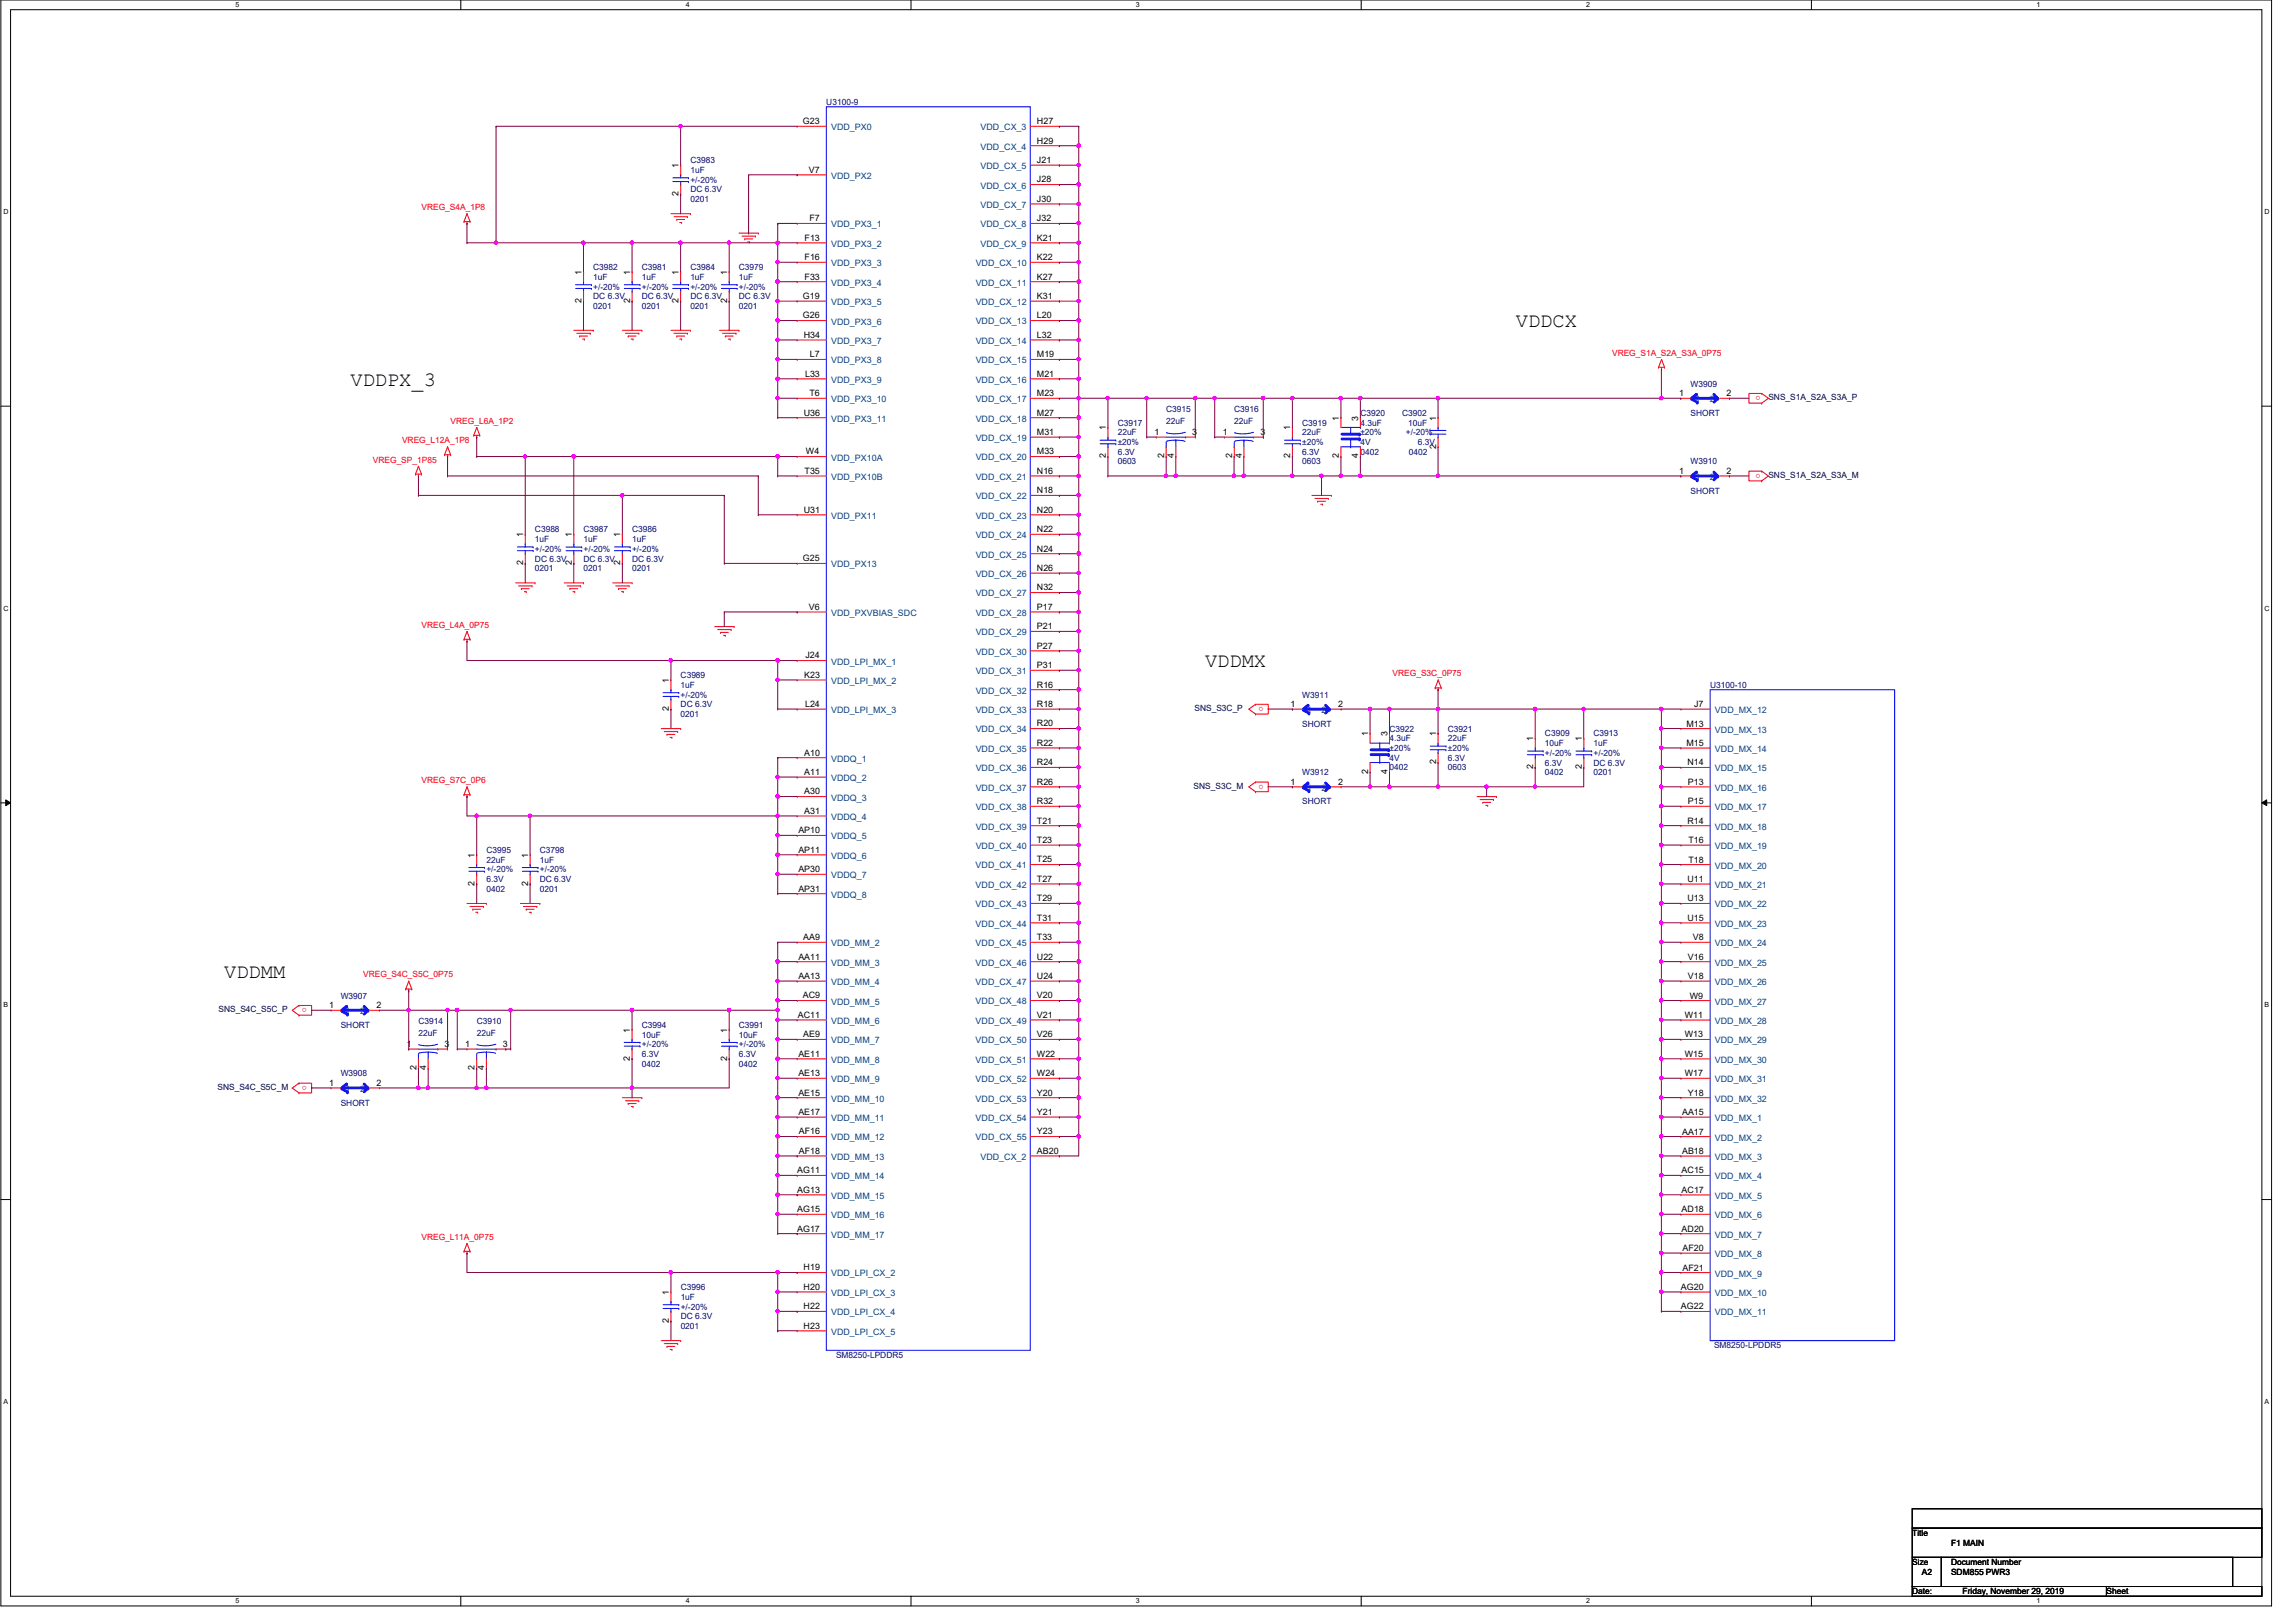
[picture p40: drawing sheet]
<svg xmlns="http://www.w3.org/2000/svg" width="420mm" height="297mm" viewBox="0 0 420 297" stroke-linecap="round" stroke-linejoin="round" font-family="sans-serif">
<defs><g id="words">
<g font-size="3.7">
<text x="277.5" y="59.9">VDDCX</text>
<text x="64.2" y="70.6">VDDPX_3</text>
<text x="220.6" y="122.1">VDDMX</text>
<text x="41.1" y="179">VDDMM</text>
</g>
<g font-size="1.6">
<text x="147" y="22.7">G23</text>
<text x="189.8" y="22.7">H27</text>
<text x="189.8" y="29.8">J21</text>
<text x="189.8" y="26.3">H29</text>
<text x="124.2" y="35.9" transform="rotate(-90 124.2 35.9)">2</text>
<text x="124.2" y="30.8" transform="rotate(-90 124.2 30.8)">1</text>
<text x="148.1" y="31.6">V7</text>
<text x="189.8" y="33.4">J28</text>
<text x="148.2" y="40.5">F7</text>
<text x="189.8" y="40.5">J32</text>
<text x="189.8" y="37">J30</text>
<text x="147.3" y="47.6">F16</text>
<text x="147.3" y="44.1">F13</text>
<text x="189.8" y="47.6">K22</text>
<text x="189.8" y="44.1">K21</text>
<text x="106.5" y="50.3" transform="rotate(-90 106.5 50.3)">1</text>
<text x="115.3" y="50.3" transform="rotate(-90 115.3 50.3)">1</text>
<text x="124.2" y="50.3" transform="rotate(-90 124.2 50.3)">1</text>
<text x="133.1" y="50.3" transform="rotate(-90 133.1 50.3)">1</text>
<text x="147.3" y="51.2">F33</text>
<text x="189.8" y="51.2">K27</text>
<text x="106.5" y="55.5" transform="rotate(-90 106.5 55.5)">2</text>
<text x="115.3" y="55.5" transform="rotate(-90 115.3 55.5)">2</text>
<text x="124.2" y="55.5" transform="rotate(-90 124.2 55.5)">2</text>
<text x="133.1" y="55.5" transform="rotate(-90 133.1 55.5)">2</text>
<text x="147" y="58.3">G26</text>
<text x="147" y="54.7">G19</text>
<text x="189.8" y="58.3">L20</text>
<text x="189.8" y="54.7">K31</text>
<text x="147.1" y="61.8">H34</text>
<text x="148.3" y="65.4">L7</text>
<text x="189.8" y="65.4">M19</text>
<text x="189.8" y="61.8">L32</text>
<text x="147.4" y="69">L33</text>
<text x="189.8" y="69">M21</text>
<text x="147.1" y="76.1">U36</text>
<text x="148.2" y="72.5">T6</text>
<text x="189.8" y="76.1">M27</text>
<text x="189.8" y="72.5">M23</text>
<text x="245.1" y="77" transform="rotate(-90 245.1 77)">1</text>
<text x="248.7" y="77" transform="rotate(-90 248.7 77)">3</text>
<text x="262.9" y="77" transform="rotate(-90 262.9 77)">1</text>
<text x="307.4" y="72.5">1</text>
<text x="316.1" y="72.5">2</text>
<text x="147.6" y="83.2">W4</text>
<text x="189.8" y="83.2">M33</text>
<text x="189.8" y="79.6">M31</text>
<text x="202.5" y="83.9" transform="rotate(-90 202.5 83.9)">2</text>
<text x="202.5" y="78.8" transform="rotate(-90 202.5 78.8)">1</text>
<text x="211.4" y="79.6">1</text>
<text x="213.1" y="83.9" transform="rotate(-90 213.1 83.9)">2</text>
<text x="214.9" y="83.9" transform="rotate(-90 214.9 83.9)">4</text>
<text x="218.3" y="79.6">3</text>
<text x="223.8" y="79.6">1</text>
<text x="225.6" y="83.9" transform="rotate(-90 225.6 83.9)">2</text>
<text x="227.4" y="83.9" transform="rotate(-90 227.4 83.9)">4</text>
<text x="230.7" y="79.6">3</text>
<text x="236.2" y="83.9" transform="rotate(-90 236.2 83.9)">2</text>
<text x="236.2" y="78.8" transform="rotate(-90 236.2 78.8)">1</text>
<text x="245.1" y="83.9" transform="rotate(-90 245.1 83.9)">2</text>
<text x="248.7" y="83.9" transform="rotate(-90 248.7 83.9)">4</text>
<text x="262.9" y="82.1" transform="rotate(-90 262.9 82.1)">2</text>
<text x="147.3" y="86.7">T35</text>
<text x="189.8" y="86.7">N16</text>
<text x="307.4" y="86.7">1</text>
<text x="316.1" y="86.7">2</text>
<text x="147.1" y="93.8">U31</text>
<text x="189.8" y="93.8">N20</text>
<text x="189.8" y="90.3">N18</text>
<text x="95.8" y="98.3" transform="rotate(-90 95.8 98.3)">1</text>
<text x="104.7" y="98.3" transform="rotate(-90 104.7 98.3)">1</text>
<text x="113.6" y="98.3" transform="rotate(-90 113.6 98.3)">1</text>
<text x="189.8" y="101">N24</text>
<text x="189.8" y="97.4">N22</text>
<text x="95.8" y="103.5" transform="rotate(-90 95.8 103.5)">2</text>
<text x="104.7" y="103.5" transform="rotate(-90 104.7 103.5)">2</text>
<text x="113.6" y="103.5" transform="rotate(-90 113.6 103.5)">2</text>
<text x="147" y="102.7">G25</text>
<text x="189.8" y="104.5">N26</text>
<text x="148.1" y="111.6">V6</text>
<text x="189.8" y="111.6">P17</text>
<text x="189.8" y="108.1">N32</text>
<text x="189.8" y="118.7">P27</text>
<text x="189.8" y="115.2">P21</text>
<text x="122.4" y="125" transform="rotate(-90 122.4 125)">1</text>
<text x="147.2" y="124.1">K23</text>
<text x="147.5" y="120.5">J24</text>
<text x="189.8" y="125.8">R16</text>
<text x="189.8" y="122.3">P31</text>
<text x="122.4" y="130.1" transform="rotate(-90 122.4 130.1)">2</text>
<text x="147.4" y="129.4">L24</text>
<text x="189.8" y="129.4">R18</text>
<text x="236.3" y="129.4">1</text>
<text x="245" y="129.4">2</text>
<text x="310.2" y="129.4">J7</text>
<text x="189.8" y="136.5">R22</text>
<text x="189.8" y="133">R20</text>
<text x="250.4" y="134.8" transform="rotate(-90 250.4 134.8)">1</text>
<text x="254" y="134.8" transform="rotate(-90 254 134.8)">3</text>
<text x="262.9" y="134.8" transform="rotate(-90 262.9 134.8)">1</text>
<text x="280.7" y="135.7" transform="rotate(-90 280.7 135.7)">1</text>
<text x="289.6" y="135.7" transform="rotate(-90 289.6 135.7)">1</text>
<text x="308.8" y="136.5">M15</text>
<text x="308.8" y="133">M13</text>
<text x="147.2" y="141.9">A11</text>
<text x="147.2" y="138.3">A10</text>
<text x="189.8" y="143.6">R26</text>
<text x="189.8" y="140.1">R24</text>
<text x="236.3" y="143.6">1</text>
<text x="245" y="143.6">2</text>
<text x="250.4" y="141.7" transform="rotate(-90 250.4 141.7)">2</text>
<text x="254" y="141.7" transform="rotate(-90 254 141.7)">4</text>
<text x="262.9" y="139.9" transform="rotate(-90 262.9 139.9)">2</text>
<text x="280.7" y="140.8" transform="rotate(-90 280.7 140.8)">2</text>
<text x="289.6" y="140.8" transform="rotate(-90 289.6 140.8)">2</text>
<text x="308.9" y="140.1">N14</text>
<text x="309" y="143.6">P13</text>
<text x="147.2" y="149">A31</text>
<text x="147.2" y="145.4">A30</text>
<text x="189.8" y="147.2">R32</text>
<text x="309" y="147.2">P15</text>
<text x="146.2" y="152.5">AP10</text>
<text x="189.8" y="154.3">T23</text>
<text x="189.8" y="150.7">T21</text>
<text x="308.9" y="150.7">R14</text>
<text x="309.1" y="154.3">T16</text>
<text x="86.9" y="157" transform="rotate(-90 86.9 157)">1</text>
<text x="96.7" y="157" transform="rotate(-90 96.7 157)">1</text>
<text x="146.2" y="159.6">AP30</text>
<text x="146.2" y="156.1">AP11</text>
<text x="189.8" y="161.4">T27</text>
<text x="189.8" y="157.8">T25</text>
<text x="308.9" y="161.4">U11</text>
<text x="309.1" y="157.9">T18</text>
<text x="86.9" y="162.1" transform="rotate(-90 86.9 162.1)">2</text>
<text x="96.7" y="162.1" transform="rotate(-90 96.7 162.1)">2</text>
<text x="146.2" y="163.2">AP31</text>
<text x="189.8" y="165">T29</text>
<text x="308.9" y="165">U13</text>
<text x="147" y="172.1">AA9</text>
<text x="189.8" y="172.1">T33</text>
<text x="189.8" y="168.5">T31</text>
<text x="308.9" y="168.5">U15</text>
<text x="309.9" y="172.1">V8</text>
<text x="146.2" y="179.2">AA13</text>
<text x="146.2" y="175.6">AA11</text>
<text x="189.8" y="179.2">U24</text>
<text x="189.8" y="175.6">U22</text>
<text x="309" y="179.2">V18</text>
<text x="309" y="175.6">V16</text>
<text x="60.3" y="184.5">1</text>
<text x="68.9" y="184.5">2</text>
<text x="147" y="182.7">AC9</text>
<text x="189.8" y="182.7">V20</text>
<text x="309.4" y="182.7">W9</text>
<text x="74.5" y="191.6">1</text>
<text x="81.4" y="191.6">3</text>
<text x="85.2" y="191.6">1</text>
<text x="92.1" y="191.6">3</text>
<text x="115.3" y="189" transform="rotate(-90 115.3 189)">1</text>
<text x="133.1" y="189" transform="rotate(-90 133.1 189)">1</text>
<text x="146.1" y="186.3">AC11</text>
<text x="147" y="189.9">AE9</text>
<text x="189.8" y="189.8">V26</text>
<text x="189.8" y="186.3">V21</text>
<text x="308.5" y="189.9">W13</text>
<text x="308.5" y="186.3">W11</text>
<text x="76.2" y="195.9" transform="rotate(-90 76.2 195.9)">2</text>
<text x="78" y="195.9" transform="rotate(-90 78 195.9)">4</text>
<text x="86.9" y="195.9" transform="rotate(-90 86.9 195.9)">2</text>
<text x="88.7" y="195.9" transform="rotate(-90 88.7 195.9)">4</text>
<text x="115.3" y="194.1" transform="rotate(-90 115.3 194.1)">2</text>
<text x="133.1" y="194.1" transform="rotate(-90 133.1 194.1)">2</text>
<text x="146.2" y="197">AE13</text>
<text x="146.2" y="193.4">AE11</text>
<text x="189.8" y="197">W24</text>
<text x="189.8" y="193.4">W22</text>
<text x="308.5" y="197">W17</text>
<text x="308.5" y="193.4">W15</text>
<text x="60.3" y="198.7">1</text>
<text x="68.9" y="198.7">2</text>
<text x="146.2" y="200.5">AE15</text>
<text x="189.8" y="200.5">Y20</text>
<text x="309" y="200.5">Y18</text>
<text x="146.2" y="204.1">AE17</text>
<text x="146.2" y="207.6">AF16</text>
<text x="189.8" y="207.6">Y23</text>
<text x="189.8" y="204.1">Y21</text>
<text x="308" y="207.6">AA17</text>
<text x="308" y="204.1">AA15</text>
<text x="145.9" y="214.7">AG11</text>
<text x="146.2" y="211.2">AF18</text>
<text x="189.8" y="211.2">AB20</text>
<text x="307.9" y="214.8">AC15</text>
<text x="308" y="211.2">AB18</text>
<text x="145.9" y="221.9">AG15</text>
<text x="145.9" y="218.3">AG13</text>
<text x="307.9" y="221.9">AD18</text>
<text x="307.9" y="218.3">AC17</text>
<text x="145.9" y="225.4">AG17</text>
<text x="307.9" y="225.4">AD20</text>
<text x="147.1" y="232.5">H19</text>
<text x="308" y="232.5">AF21</text>
<text x="308" y="229">AF20</text>
<text x="122.5" y="237" transform="rotate(-90 122.5 237)">1</text>
<text x="147.1" y="239.6">H22</text>
<text x="147.1" y="236.1">H20</text>
<text x="307.7" y="239.6">AG22</text>
<text x="307.7" y="236.1">AG20</text>
<text x="122.5" y="242.1" transform="rotate(-90 122.5 242.1)">2</text>
<text x="147.1" y="243.2">H23</text>
<text x="350.1" y="281.1">Title</text>
<text x="350.1" y="286.5">Size</text>
<text x="357.2" y="286.5">Document Number</text>
<text x="357.2" y="282.9">F1 MAIN</text>
<text x="350.1" y="291.8">Date:</text>
<text x="351.9" y="288.2">A2</text>
<text x="357.2" y="288.2">SDM855 PWR3</text>
<text x="359.3" y="291.8">Friday, November 29, 2019</text>
<text x="385.6" y="291.8">Sheet</text>
</g>
<g font-size="1.6" fill="#000080">
<text x="151.3" y="19.2">U3100-9</text>
<text x="126.4" y="29.9">C3983</text>
<text x="126.4" y="31.7">1uF</text>
<text x="126.4" y="35.2">DC 6.3V</text>
<text x="126.4" y="33.4">+/-20%</text>
<text x="126.4" y="37">0201</text>
<text x="108.6" y="49.4">C3982</text>
<text x="108.6" y="51.2">1uF</text>
<text x="108.6" y="53">+/-20%</text>
<text x="117.5" y="49.4">C3981</text>
<text x="117.5" y="51.2">1uF</text>
<text x="117.5" y="53">+/-20%</text>
<text x="126.4" y="49.4">C3984</text>
<text x="126.4" y="51.2">1uF</text>
<text x="126.4" y="53">+/-20%</text>
<text x="135.3" y="49.4">C3979</text>
<text x="135.3" y="51.2">1uF</text>
<text x="135.3" y="53">+/-20%</text>
<text x="108.6" y="56.6">0201</text>
<text x="108.6" y="54.8">DC 6.3V</text>
<text x="117.5" y="56.6">0201</text>
<text x="117.5" y="54.8">DC 6.3V</text>
<text x="126.4" y="56.6">0201</text>
<text x="126.4" y="54.8">DC 6.3V</text>
<text x="135.3" y="56.6">0201</text>
<text x="135.3" y="54.8">DC 6.3V</text>
<text x="309.5" y="70.8">W3909</text>
<text x="204.6" y="77.9">C3917</text>
<text x="213.5" y="75.4">C3915</text>
<text x="213.5" y="77.5">22uF</text>
<text x="226" y="75.4">C3916</text>
<text x="226" y="77.6">22uF</text>
<text x="238.4" y="77.9">C3919</text>
<text x="249.1" y="76.1">C3920</text>
<text x="249.1" y="77.9">4.3uF</text>
<text x="256.7" y="76.1">C3902</text>
<text x="257.8" y="77.9">10uF</text>
<text x="309.5" y="76.1">SHORT</text>
<text x="204.6" y="79.7">22uF</text>
<text x="204.6" y="83.2">6.3V</text>
<text x="204.6" y="81.4">±20%</text>
<text x="238.4" y="79.7">22uF</text>
<text x="238.4" y="83.2">6.3V</text>
<text x="238.4" y="81.4">±20%</text>
<text x="249.1" y="83.2">0402</text>
<text x="249.1" y="81.4">4V</text>
<text x="249.1" y="79.7">±20%</text>
<text x="257.4" y="79.7">+/-20%</text>
<text x="257.9" y="83.2">0402</text>
<text x="259.6" y="81.4">6.3V</text>
<text x="204.6" y="85">0603</text>
<text x="238.4" y="85">0603</text>
<text x="309.5" y="85">W3910</text>
<text x="309.5" y="90.3">SHORT</text>
<text x="97.9" y="97.4">C3988</text>
<text x="97.9" y="99.2">1uF</text>
<text x="97.9" y="101">+/-20%</text>
<text x="106.8" y="97.4">C3987</text>
<text x="106.8" y="99.2">1uF</text>
<text x="106.8" y="101">+/-20%</text>
<text x="115.7" y="97.4">C3986</text>
<text x="115.7" y="99.2">1uF</text>
<text x="115.7" y="101">+/-20%</text>
<text x="97.9" y="104.6">0201</text>
<text x="97.9" y="102.8">DC 6.3V</text>
<text x="106.8" y="104.6">0201</text>
<text x="106.8" y="102.8">DC 6.3V</text>
<text x="115.7" y="104.6">0201</text>
<text x="115.7" y="102.8">DC 6.3V</text>
<text x="124.6" y="124.1">C3989</text>
<text x="124.6" y="125.9">1uF</text>
<text x="313.1" y="125.9">U3100-10</text>
<text x="124.6" y="131.2">0201</text>
<text x="124.6" y="129.4">DC 6.3V</text>
<text x="124.6" y="127.7">+/-20%</text>
<text x="238.4" y="127.7">W3911</text>
<text x="238.4" y="133">SHORT</text>
<text x="254.4" y="133.9">C3922</text>
<text x="254.4" y="135.7">4.3uF</text>
<text x="254.4" y="137.4">±20%</text>
<text x="265.1" y="133.9">C3921</text>
<text x="265.1" y="135.7">22uF</text>
<text x="265.1" y="137.4">±20%</text>
<text x="282.8" y="134.8">C3909</text>
<text x="282.8" y="136.6">10uF</text>
<text x="291.7" y="134.8">C3913</text>
<text x="291.7" y="136.6">1uF</text>
<text x="238.4" y="141.9">W3912</text>
<text x="254.4" y="141">0402</text>
<text x="254.4" y="139.2">4V</text>
<text x="265.1" y="141">0603</text>
<text x="265.1" y="139.2">6.3V</text>
<text x="282.8" y="141.9">0402</text>
<text x="282.8" y="140.1">6.3V</text>
<text x="282.8" y="138.3">+/-20%</text>
<text x="291.7" y="141.9">0201</text>
<text x="291.7" y="140.1">DC 6.3V</text>
<text x="291.7" y="138.3">+/-20%</text>
<text x="238.4" y="147.2">SHORT</text>
<text x="89" y="156.1">C3995</text>
<text x="89" y="157.9">22uF</text>
<text x="89" y="161.4">6.3V</text>
<text x="89" y="159.7">+/-20%</text>
<text x="98.8" y="156.1">C3798</text>
<text x="98.8" y="157.9">1uF</text>
<text x="98.8" y="161.5">DC 6.3V</text>
<text x="98.8" y="159.7">+/-20%</text>
<text x="89" y="163.2">0402</text>
<text x="98.8" y="163.2">0201</text>
<text x="62.4" y="182.8">W3907</text>
<text x="62.4" y="188.1">SHORT</text>
<text x="76.6" y="187.4">C3914</text>
<text x="76.6" y="189.5">22uF</text>
<text x="87.3" y="187.4">C3910</text>
<text x="87.3" y="189.5">22uF</text>
<text x="117.5" y="188.1">C3994</text>
<text x="117.5" y="189.9">10uF</text>
<text x="117.5" y="191.7">+/-20%</text>
<text x="135.3" y="188.1">C3991</text>
<text x="135.3" y="189.9">10uF</text>
<text x="135.3" y="191.7">+/-20%</text>
<text x="62.4" y="197">W3908</text>
<text x="117.5" y="195.2">0402</text>
<text x="117.5" y="193.4">6.3V</text>
<text x="135.3" y="195.2">0402</text>
<text x="135.3" y="193.5">6.3V</text>
<text x="62.4" y="202.3">SHORT</text>
<text x="124.6" y="236.1">C3996</text>
<text x="124.6" y="237.9">1uF</text>
<text x="124.6" y="239.7">+/-20%</text>
<text x="124.6" y="243.2">0201</text>
<text x="124.6" y="241.5">DC 6.3V</text>
<text x="153.1" y="248.6">SM8250-LPDDR5</text>
<text x="313.8" y="246.8">SM8250-LPDDR5</text>
</g>
<g font-size="1.6" fill="#004080">
<text x="152.2" y="23.8">VDD_PX0</text>
<text x="179.5" y="23.8">VDD_CX_3</text>
<text x="179.5" y="27.4">VDD_CX_4</text>
<text x="152.2" y="32.7">VDD_PX2</text>
<text x="179.5" y="34.5">VDD_CX_6</text>
<text x="179.5" y="30.9">VDD_CX_5</text>
<text x="152.2" y="41.6">VDD_PX3_1</text>
<text x="179.5" y="41.6">VDD_CX_8</text>
<text x="179.5" y="38.1">VDD_CX_7</text>
<text x="152.2" y="45.2">VDD_PX3_2</text>
<text x="179.5" y="45.2">VDD_CX_9</text>
<text x="152.2" y="52.3">VDD_PX3_4</text>
<text x="152.2" y="48.7">VDD_PX3_3</text>
<text x="178.6" y="52.3">VDD_CX_11</text>
<text x="178.6" y="48.7">VDD_CX_10</text>
<text x="152.2" y="59.4">VDD_PX3_6</text>
<text x="152.2" y="55.8">VDD_PX3_5</text>
<text x="178.6" y="59.4">VDD_CX_13</text>
<text x="178.6" y="55.8">VDD_CX_12</text>
<text x="152.2" y="62.9">VDD_PX3_7</text>
<text x="178.6" y="62.9">VDD_CX_14</text>
<text x="152.2" y="70.1">VDD_PX3_9</text>
<text x="152.2" y="66.5">VDD_PX3_8</text>
<text x="178.6" y="70.1">VDD_CX_16</text>
<text x="178.6" y="66.5">VDD_CX_15</text>
<text x="152.2" y="77.2">VDD_PX3_11</text>
<text x="152.2" y="73.6">VDD_PX3_10</text>
<text x="178.6" y="77.2">VDD_CX_18</text>
<text x="178.6" y="73.6">VDD_CX_17</text>
<text x="310.4" y="73.6">1</text>
<text x="313.1" y="73.6">2</text>
<text x="178.6" y="80.7">VDD_CX_19</text>
<text x="152.2" y="87.8">VDD_PX10B</text>
<text x="152.2" y="84.3">VDD_PX10A</text>
<text x="178.6" y="87.8">VDD_CX_21</text>
<text x="178.6" y="84.3">VDD_CX_20</text>
<text x="310.4" y="87.8">1</text>
<text x="313.1" y="87.8">2</text>
<text x="152.2" y="94.9">VDD_PX11</text>
<text x="178.6" y="94.9">VDD_CX_23</text>
<text x="178.6" y="91.4">VDD_CX_22</text>
<text x="178.6" y="98.5">VDD_CX_24</text>
<text x="152.2" y="103.8">VDD_PX13</text>
<text x="178.6" y="105.6">VDD_CX_26</text>
<text x="178.6" y="102.1">VDD_CX_25</text>
<text x="152.2" y="112.7">VDD_PXVBIAS_SDC</text>
<text x="178.6" y="112.7">VDD_CX_28</text>
<text x="178.6" y="109.2">VDD_CX_27</text>
<text x="178.6" y="119.8">VDD_CX_30</text>
<text x="178.6" y="116.3">VDD_CX_29</text>
<text x="152.2" y="125.2">VDD_LPI_MX_2</text>
<text x="152.2" y="121.6">VDD_LPI_MX_1</text>
<text x="178.6" y="123.4">VDD_CX_31</text>
<text x="152.2" y="130.5">VDD_LPI_MX_3</text>
<text x="178.6" y="130.5">VDD_CX_33</text>
<text x="178.6" y="126.9">VDD_CX_32</text>
<text x="239.3" y="130.5">1</text>
<text x="242" y="130.5">2</text>
<text x="314" y="130.5">VDD_MX_12</text>
<text x="178.6" y="137.6">VDD_CX_35</text>
<text x="178.6" y="134.1">VDD_CX_34</text>
<text x="314" y="137.6">VDD_MX_14</text>
<text x="314" y="134.1">VDD_MX_13</text>
<text x="152.2" y="143">VDDQ_2</text>
<text x="152.2" y="139.4">VDDQ_1</text>
<text x="178.6" y="141.2">VDD_CX_36</text>
<text x="314" y="141.2">VDD_MX_15</text>
<text x="152.2" y="146.5">VDDQ_3</text>
<text x="178.6" y="148.3">VDD_CX_38</text>
<text x="178.6" y="144.7">VDD_CX_37</text>
<text x="239.3" y="144.7">1</text>
<text x="242" y="144.7">2</text>
<text x="314" y="148.3">VDD_MX_17</text>
<text x="314" y="144.7">VDD_MX_16</text>
<text x="152.2" y="153.6">VDDQ_5</text>
<text x="152.2" y="150.1">VDDQ_4</text>
<text x="178.6" y="155.4">VDD_CX_40</text>
<text x="178.6" y="151.8">VDD_CX_39</text>
<text x="314" y="155.4">VDD_MX_19</text>
<text x="314" y="151.8">VDD_MX_18</text>
<text x="152.2" y="160.7">VDDQ_7</text>
<text x="152.2" y="157.2">VDDQ_6</text>
<text x="178.6" y="158.9">VDD_CX_41</text>
<text x="314" y="159">VDD_MX_20</text>
<text x="152.2" y="164.3">VDDQ_8</text>
<text x="178.6" y="166.1">VDD_CX_43</text>
<text x="178.6" y="162.5">VDD_CX_42</text>
<text x="314" y="166.1">VDD_MX_22</text>
<text x="314" y="162.5">VDD_MX_21</text>
<text x="152.2" y="173.2">VDD_MM_2</text>
<text x="178.6" y="173.2">VDD_CX_45</text>
<text x="178.6" y="169.6">VDD_CX_44</text>
<text x="314" y="173.2">VDD_MX_24</text>
<text x="314" y="169.6">VDD_MX_23</text>
<text x="152.2" y="176.7">VDD_MM_3</text>
<text x="178.6" y="176.7">VDD_CX_46</text>
<text x="314" y="176.7">VDD_MX_25</text>
<text x="63.3" y="185.6">1</text>
<text x="65.9" y="185.6">2</text>
<text x="152.2" y="183.8">VDD_MM_5</text>
<text x="152.2" y="180.3">VDD_MM_4</text>
<text x="178.6" y="183.8">VDD_CX_48</text>
<text x="178.6" y="180.3">VDD_CX_47</text>
<text x="314" y="183.8">VDD_MX_27</text>
<text x="314" y="180.3">VDD_MX_26</text>
<text x="152.2" y="191">VDD_MM_7</text>
<text x="152.2" y="187.4">VDD_MM_6</text>
<text x="178.6" y="190.9">VDD_CX_50</text>
<text x="178.6" y="187.4">VDD_CX_49</text>
<text x="314" y="191">VDD_MX_29</text>
<text x="314" y="187.4">VDD_MX_28</text>
<text x="152.2" y="194.5">VDD_MM_8</text>
<text x="178.6" y="194.5">VDD_CX_51</text>
<text x="314" y="194.5">VDD_MX_30</text>
<text x="63.3" y="199.8">1</text>
<text x="65.9" y="199.8">2</text>
<text x="152.2" y="201.6">VDD_MM_10</text>
<text x="152.2" y="198.1">VDD_MM_9</text>
<text x="178.6" y="201.6">VDD_CX_53</text>
<text x="178.6" y="198.1">VDD_CX_52</text>
<text x="314" y="201.6">VDD_MX_32</text>
<text x="314" y="198.1">VDD_MX_31</text>
<text x="152.2" y="208.7">VDD_MM_12</text>
<text x="152.2" y="205.2">VDD_MM_11</text>
<text x="178.6" y="208.7">VDD_CX_55</text>
<text x="178.6" y="205.2">VDD_CX_54</text>
<text x="314" y="208.7">VDD_MX_2</text>
<text x="314" y="205.2">VDD_MX_1</text>
<text x="152.2" y="215.8">VDD_MM_14</text>
<text x="152.2" y="212.3">VDD_MM_13</text>
<text x="179.5" y="212.3">VDD_CX_2</text>
<text x="314" y="215.9">VDD_MX_4</text>
<text x="314" y="212.3">VDD_MX_3</text>
<text x="152.2" y="219.4">VDD_MM_15</text>
<text x="314" y="219.4">VDD_MX_5</text>
<text x="152.2" y="226.5">VDD_MM_17</text>
<text x="152.2" y="223">VDD_MM_16</text>
<text x="314" y="226.5">VDD_MX_7</text>
<text x="314" y="223">VDD_MX_6</text>
<text x="152.2" y="233.6">VDD_LPI_CX_2</text>
<text x="314" y="233.6">VDD_MX_9</text>
<text x="314" y="230.1">VDD_MX_8</text>
<text x="152.2" y="237.2">VDD_LPI_CX_3</text>
<text x="314" y="237.2">VDD_MX_10</text>
<text x="152.2" y="244.3">VDD_LPI_CX_5</text>
<text x="152.2" y="240.7">VDD_LPI_CX_4</text>
<text x="314" y="240.7">VDD_MX_11</text>
</g>
<g font-size="1.6" fill="#f00">
<text x="77.2" y="38.4">VREG_S4A_1P8</text>
<text x="295.1" y="65.1">VREG_S1A_S2A_S3A_0P75</text>
<text x="82.5" y="77.6">VREG_L6A_1P2</text>
<text x="322.3" y="72.5" transform="rotate(180 322.3 72.5)">o</text>
<text x="73.6" y="81.1">VREG_L12A_1P8</text>
<text x="68.3" y="84.7">VREG_SP_1P85</text>
<text x="322.3" y="86.7" transform="rotate(180 322.3 86.7)">o</text>
<text x="77.2" y="114.9">VREG_L4A_0P75</text>
<text x="255" y="123.8">VREG_S3C_0P75</text>
<text x="231.3" y="129.4" transform="rotate(180 231.3 129.4)">o</text>
<text x="77.2" y="143.3">VREG_S7C_0P6</text>
<text x="231.3" y="143.6" transform="rotate(180 231.3 143.6)">o</text>
<text x="66.5" y="178.9">VREG_S4C_S5C_0P75</text>
<text x="56.2" y="184.5" transform="rotate(180 56.2 184.5)">o</text>
<text x="56.2" y="198.7" transform="rotate(180 56.2 198.7)">o</text>
<text x="77.2" y="226.9">VREG_L11A_0P75</text>
</g>
<g font-size="1.6" fill="#000040">
<text x="323.8" y="73.3">SNS_S1A_S2A_S3A_P</text>
<text x="323.7" y="87.5">SNS_S1A_S2A_S3A_M</text>
<text x="218.7" y="130.2">SNS_S3C_P</text>
<text x="218.5" y="144.4">SNS_S3C_M</text>
<text x="40" y="185.3">SNS_S4C_S5C_P</text>
<text x="39.8" y="199.5">SNS_S4C_S5C_M</text>
</g>
<g font-size="1.3">
<text x="43.1" y="1.3">5</text>
<text x="125.5" y="1.3">4</text>
<text x="208" y="1.3">3</text>
<text x="290.4" y="1.3">2</text>
<text x="372.8" y="1.3">1</text>
<text x=".6" y="39.2">D</text>
<text x="414.6" y="39.2">D</text>
<text x=".6" y="111.8">C</text>
<text x="414.6" y="111.8">C</text>
<text x=".6" y="184.4">B</text>
<text x="414.6" y="184.4">B</text>
<text x=".6" y="257">A</text>
<text x="414.6" y="257">A</text>
<text x="43.1" y="293.5">5</text>
<text x="125.5" y="293.5">4</text>
<text x="208" y="293.5">3</text>
<text x="290.4" y="293.5">2</text>
<text x="372.8" y="293.5">1</text>
</g>
</g></defs>
<path d="M.2 0h415.7v293.9h-415.7zM1.9 1.8h412.2v290.3h-412.2z" fill="none" stroke="#000" stroke-width=".18"/>
<g fill="#fff">
<path d="M43.1 .2h.7v1.4h-.7z"/>
<path d="M43.1 292.3h.7v1.4h-.7z"/>
</g>
<path d="M84.4 0v1.8M84.4 292.1v1.8" fill="none" stroke="#000" stroke-width=".18"/>
<g fill="#fff">
<path d="M125.5 .2h.7v1.4h-.7z"/>
<path d="M125.5 292.3h.7v1.4h-.7z"/>
</g>
<path d="M166.8 0v1.8M166.8 292.1v1.8" fill="none" stroke="#000" stroke-width=".18"/>
<g fill="#fff">
<path d="M208 .2h.6v1.4h-.6z"/>
<path d="M208 292.3h.6v1.4h-.6z"/>
</g>
<path d="M249.2 0v1.8M249.2 292.1v1.8" fill="none" stroke="#000" stroke-width=".18"/>
<g fill="#fff">
<path d="M290.4 .2h.7v1.4h-.7z"/>
<path d="M290.4 292.3h.7v1.4h-.7z"/>
</g>
<path d="M331.6 0v1.8M331.6 292.1v1.8" fill="none" stroke="#000" stroke-width=".18"/>
<g fill="#fff">
<path d="M372.8 .2h.7v1.4h-.7z"/>
<path d="M372.8 292.3h.7v1.4h-.7z"/>
<path d="M.6 38.1h.9v1.4h-.9z"/>
<path d="M414.6 38.1h.8v1.4h-.8z"/>
<path d="M.6 110.6h.9v1.4h-.9z"/>
<path d="M414.6 110.6h.8v1.4h-.8z"/>
</g>
<path d="M.2 74.3h1.7M414.1 74.3h1.8" fill="none" stroke="#000" stroke-width=".18"/>
<g fill="#fff">
<path d="M.6 183.2h.8v1.4h-.8z"/>
<path d="M414.6 183.2h.8v1.4h-.8z"/>
</g>
<path d="M.2 146.9h1.7M1 146.4l.9 .5-.9 .5zM414.1 146.9l.9-.5v1zM414.1 146.9h1.8" fill="none" stroke="#000" stroke-width=".18"/>
<path d="M1 146.4l.9 .5-.9 .5zM414.1 146.9l.9-.5v1z" fill="#000"/>
<g fill="#fff">
<path d="M.6 255.8h.8v1.4h-.8z"/>
<path d="M414.6 255.8h.8v1.4h-.8z"/>
</g>
<path d="M.2 219.5h1.7M414.1 219.5h1.8M350.1 276.1h64v3.6h-64zM350.1 279.7h64v5.3h-64zM350.1 285h5.3v5.4h-5.3zM350.1 290.4h35.5v1.7h-35.5zM355.4 285h53.4v5.4h-53.4zM385.6 290.4h28.5v1.7h-28.5z" fill="none" stroke="#000" stroke-width=".18"/>
<g fill="none" stroke="#f00" stroke-width=".18">
<path d="M85.5 39.1h.1M85.5 39.1l-.5 1.5M85.5 39.1l.6 1.5M122.8 39.1h3.6M123.4 39.7h2.4M124.6 35.6h.1M124.6 33.8v1.8M124.6 30.2h.1M124.6 30.2v1.8M125.8 39.7h.1M126.4 39.1h.1M85 40.6h.1"/>
<path d="M85 40.6h1.1M85.5 40.9h.1M85.5 40.6v.3M86.1 40.6h.1M115.7 55.1h.1M115.7 53.3v1.8M115.7 49.8h.1M115.7 49.8v1.8M123.9 40.2h.1M123.9 40.2h1.4M124.4 40.7h.4M124.8 40.7h.1"/>
<path d="M135.3 42.7h3.5M135.8 43.2h2.5M136.3 43.7h.1M136.3 43.7h1.5M136.9 44.3h.3M137.2 44.3h.1M138.3 43.2h.1M138.8 42.7h.1M86.7 79.7h.1M86.7 79.7h1.1M87.3 78.2h.1M87.3 79.7v.3"/>
<path d="M87.3 78.2l-.6 1.5M87.3 78.2l.5 1.5M87.8 79.7h.1M105.1 60.5h3.5M105.6 61h2.5M106.1 61.5h.1M106.1 61.5h1.5M106.7 62.1h.3M107 62.1h.1M108.1 61h.1M108.6 60.5h.1M113.9 60.5h3.6"/>
<path d="M114.5 61h2.5M115 61.5h.1M115 61.5h1.4M115.6 62.1h.3M115.9 62.1h.1M117 61h.1M117.5 60.5h.1M122.8 60.5h3.6M123.4 61h2.4M123.9 61.5h.1M123.9 61.5h1.4M124.4 62.1h.4"/>
<path d="M124.8 62.1h.1M125.8 61h.1M126.4 60.5h.1M131.7 60.5h3.6M132.3 61h2.4M132.8 61.5h.1M132.8 61.5h1.4M133.3 62.1h.4M133.7 62.1h.1M134.7 61h.1M135.3 60.5h.1M303.6 67.2h.1"/>
<path d="M303.6 67.2h1.1M304.2 67.6h.1M304.2 65.8h.1M304.2 67.2v.4M304.2 65.8l.5 1.4M304.2 65.8l-.6 1.4M304.7 67.2h.1M322.5 73.8h.1M322.5 72h.1M322.5 72h-2.3v1.8h2.3M322.5 72l1.2 .9-1.2 .9M76.1 86.8h.1"/>
<path d="M76.1 86.8h1.1M76.6 87.1h.1M76.6 85.3h.1M76.6 86.8v.3M76.6 85.3l-.5 1.5M76.6 85.3l.6 1.5M77.2 86.8h.1M81.4 83.2h.1M81.4 83.2h1.1M81.9 83.6h.1M81.9 81.8h.1M81.9 83.2v.4"/>
<path d="M81.9 81.8l-.5 1.4M81.9 81.8l.6 1.4M82.5 83.2h.1M87.3 80h.1M224.2 80h.1M224.2 80h1.8M226 83.6h.1M226 81.8v1.8M227.7 83.6h.1M227.7 81.8v1.8M229.5 80h1.8M231.3 80h.1"/>
<path d="M240.2 90.7h3.5M240.7 91.2h2.5M241.2 91.7h.1M241.2 91.7h1.5M241.8 92.3h.3M242.1 92.3h.1M243.2 91.2h.1M243.7 90.7h.1M322.5 88h.1M322.5 86.2h.1M322.5 86.2h-2.3v1.8h2.3M322.5 86.2l1.2 .9-1.2 .9"/>
<path d="M85 117h.1M85 117h1.1M85.5 117.3h.1M85.5 115.6h.1M85.5 117v.3M85.5 115.6l-.5 1.4M85.5 115.6l.6 1.4M86.1 117h.1M94.4 106.7h3.5M94.9 107.2h2.5M95.4 107.7h.1M95.4 107.7h1.5"/>
<path d="M96 108.3h.3M96.3 108.3h.1M97.4 107.2h.1M97.9 106.7h.1M103.3 106.7h3.5M103.8 107.2h2.5M104.3 107.7h.1M104.3 107.7h1.5M104.9 108.3h.3M105.2 108.3h.1M106.3 107.2h.1M106.8 106.7h.1"/>
<path d="M112.2 106.7h3.5M112.7 107.2h2.5M113.2 107.7h.1M113.2 107.7h1.5M113.8 108.3h.3M114.1 108.3h.1M115.2 107.2h.1M115.7 106.7h.1M130.8 114.7h3.6M131.4 115.2h2.4M131.9 115.7h.1M131.9 115.7h1.4"/>
<path d="M132.4 116.3h.4M132.8 116.3h.1M133.8 115.2h.1M134.4 114.7h.1M121.1 133.3h3.5M121.6 133.9h2.5M122.1 134.4h.1M122.1 134.4h1.5M122.7 135h.3M123 135h.1M124.1 133.9h.1M124.6 133.3h.1"/>
<path d="M229.9 130.7h.1M229.9 128.9h.1M229.9 128.9h2.3v1.8h-2.3M229.9 128.9l-1.3 .9 1.3 .9M262.7 125.9h.1M262.7 125.9h1.1M263.3 126.2h.1M263.3 124.5h.1M263.3 125.9v.3M263.3 124.5l-.6 1.4M263.3 124.5l.5 1.4M263.8 125.9h.1"/>
<path d="M85 145.5h.1M85 145.5h1.1M85.5 145.8h.1M85.5 144h.1M85.5 145.5v.3M85.5 144l-.5 1.5M85.5 144l.6 1.5M86.1 145.5h.1M229.9 144.9h.1M229.9 143.1h.1M229.9 143.1h2.3v1.8h-2.3M229.9 143.1l-1.3 .9 1.3 .9"/>
<path d="M270.4 145.8h3.6M271 146.3h2.4M271.5 146.9h.1M271.5 146.9h1.4M272 147.4h.4M272.4 147.4h.1M273.4 146.3h.1M274 145.8h.1M74.8 179.6h.1M74.8 179.6l-.5 1.4M74.8 179.6l.6 1.4M85.5 165.4h3.6"/>
<path d="M86.1 165.9h2.4M86.6 166.4h.1M86.6 166.4h1.4M87.1 167h.3M87.4 167h.1M88.5 165.9h.1M89.1 165.4h.1M95.3 165.4h3.5M95.8 165.9h2.5M96.3 166.4h.1M96.3 166.4h1.5M96.9 167h.3"/>
<path d="M97.2 167h.1M98.3 165.9h.1M98.8 165.4h.1M54.7 198.2h.1M54.7 198.2h2.4v1.8h-2.4M54.7 198.2l-1.2 .9 1.2 .9M54.7 185.8h.1M54.7 184h.1M54.7 184h2.4v1.8h-2.4M54.7 184l-1.2 .9 1.2 .9M74.3 181h.1M74.3 181h1.1"/>
<path d="M74.8 181.4h.1M74.8 181v.4M75.4 181h.1M54.7 200h.1M113.9 200.9h3.6M114.5 201.5h2.5M115 202h.1M115 202h1.4M115.6 202.5h.3M115.9 202.5h.1M117 201.5h.1M117.5 200.9h.1"/>
<path d="M85 229h.1M85 229h1.1M85.5 229.4h.1M85.5 227.6h.1M85.5 229v.4M85.5 227.6l-.5 1.4M85.5 227.6l.6 1.4M86.1 229h.1M121.1 245.4h3.5M121.6 245.9h2.5M122.1 246.4h.1M122.1 246.4h1.5"/>
<path d="M122.7 247h.3M123 247h.1M124.1 245.9h.1M124.6 245.4h.1"/>
</g>
<g fill="none" stroke="#00f" stroke-width=".18">
<path d="M123.2 32.6h2.9M123.2 33.2h2.9M124.6 32h.1M124.6 33.8h.1M124.6 32v.6M124.6 33.2v.6M126.1 32.6h.1M126.1 33.2h.1M114.3 52.1h2.9M114.3 52.8h2.9M115.7 51.6h.1M115.7 53.3h.1"/>
<path d="M115.7 51.6v.5M115.7 52.8v.5M117.2 52.1h.1M117.2 52.8h.1M229.5 79.1a6.2 6.2 0 0 1-3.5 .1M226 81.8h.1M226 80h3.5M226 80.9v.9M226 80.8a7 7 0 0 1 3.4 0M227.7 80.6h.1M227.7 80.6v1.2M229.5 80h.1"/>
</g>
<path d="M242.7 129.1l.5 .5" fill="none" stroke="#00f" stroke-width=".51"/>
<circle cx="243.2" cy="129.6" r=".25" fill="#00f"/>
<path d="M243.4 129.8l-.7 .7" fill="none" stroke="#00f" stroke-width=".51"/>
<circle cx="243.4" cy="129.8" r=".25" fill="#00f"/>
<path d="M239 129.8h3.8" fill="none" stroke="#00f" stroke-width=".51"/>
<circle cx="242.8" cy="129.8" r=".25" fill="#00f"/>
<path d="M239.5 129.1l-.9 .7" fill="none" stroke="#00f" stroke-width=".51"/>
<circle cx="239.5" cy="129.1" r=".25" fill="#00f"/>
<path d="M238.6 130l1 .5" fill="none" stroke="#00f" stroke-width=".51"/>
<circle cx="239.6" cy="130.5" r=".25" fill="#00f"/>
<g fill="none" stroke="#f00" stroke-width=".18">
<path d="M236.6 129.8h.1M236.6 129.8h1.8M243.7 129.8h1.8M245.5 129.8h.1M307.7 136.9h.1M307.7 136.9h5.4M307.7 133.3h.1M307.7 133.3h5.4M307.7 129.8h.1M307.7 129.8h5.4M307.7 158.2h.1M307.7 158.2h5.4"/>
<path d="M307.7 154.7h.1M307.7 154.7h5.4M307.7 151.1h.1M307.7 151.1h5.4M307.7 147.6h.1M307.7 147.6h5.4M307.7 144h.1M307.7 144h5.4M307.7 140.5h.1M307.7 140.5h5.4M307.7 179.6h.1M307.7 179.6h5.4"/>
<path d="M307.7 176h.1M307.7 176h5.4M307.7 172.5h.1M307.7 172.5h5.4M307.7 168.9h.1M307.7 168.9h5.4M307.7 165.3h.1M307.7 165.3h5.4M307.7 161.8h.1M307.7 161.8h5.4M307.7 197.4h.1M307.7 197.4h5.4"/>
<path d="M307.7 193.8h.1M307.7 193.8h5.4M307.7 190.2h.1M307.7 190.2h5.4M307.7 186.7h.1M307.7 186.7h5.4M307.7 183.1h.1M307.7 183.1h5.4M307.7 218.7h.1M307.7 218.7h5.4M307.7 215.1h.1M307.7 215.1h5.4"/>
<path d="M307.7 211.6h.1M307.7 211.6h5.4M307.7 208h.1M307.7 208h5.4M307.7 204.5h.1M307.7 204.5h5.4M307.7 200.9h.1M307.7 200.9h5.4M122.8 236.5h.1M122.8 236.5v1.7M307.7 236.5h.1M307.7 236.5h5.4"/>
<path d="M307.7 232.9h.1M307.7 232.9h5.4M307.7 229.4h.1M307.7 229.4h5.4M307.7 225.8h.1M307.7 225.8h5.4M307.7 222.2h.1M307.7 222.2h5.4M122.8 241.8h.1M122.8 240v1.8M307.7 240h.1M307.7 240h5.4"/>
</g>
<path d="M313.1 126.2h33.8v119.2h-33.8zM121.4 238.8h2.9M121.4 239.5h2.9M122.8 238.2h.1M122.8 238.2v.6M122.8 239.5v.5M124.3 238.8h.1M124.3 239.5h.1M122.8 240h.1" fill="none" stroke="#00f" stroke-width=".18"/>
<path d="M242.7 143.3l.5 .5" fill="none" stroke="#00f" stroke-width=".51"/>
<circle cx="243.2" cy="143.8" r=".25" fill="#00f"/>
<path d="M243.4 144l-.7 .7" fill="none" stroke="#00f" stroke-width=".51"/>
<circle cx="243.4" cy="144" r=".25" fill="#00f"/>
<path d="M239 144h3.8" fill="none" stroke="#00f" stroke-width=".51"/>
<circle cx="242.8" cy="144" r=".25" fill="#00f"/>
<path d="M239.5 143.3l-.9 .7" fill="none" stroke="#00f" stroke-width=".51"/>
<circle cx="239.5" cy="143.3" r=".25" fill="#00f"/>
<path d="M238.6 144.2l1 .5" fill="none" stroke="#00f" stroke-width=".51"/>
<circle cx="239.6" cy="144.7" r=".25" fill="#00f"/>
<g fill="none" stroke="#f00" stroke-width=".18">
<path d="M145.9 32h.1M145.9 32h5.4M145.9 23.1h.1M145.9 23.1h5.4M188.6 37.3h5.3M188.6 33.8h5.3M188.6 30.2h5.3M188.6 26.7h5.3M188.6 23.1h5.3M193.9 37.3h.1M193.9 33.8h.1M193.9 30.2h.1"/>
<path d="M193.9 26.7h.1M193.9 23.1h.1M106.8 55.1h.1M106.8 53.3v1.8M106.8 49.8h.1M106.8 49.8v1.8M124.6 55.1h.1M124.6 53.3v1.8M124.6 49.8h.1M124.6 49.8v1.8M133.5 55.1h.1M133.5 53.3v1.8"/>
<path d="M133.5 49.8h.1M133.5 49.8v1.8M145.9 58.7h.1M145.9 58.7h5.4M145.9 55.1h.1M145.9 55.1h5.4M145.9 51.6h.1M145.9 51.6h5.4M145.9 48h.1M145.9 48h5.4M145.9 44.4h.1M145.9 44.4h5.4"/>
<path d="M145.9 40.9h.1M145.9 40.9h5.4M188.6 58.7h5.3M188.6 55.1h5.3M188.6 51.6h5.3M188.6 48h5.3M188.6 44.4h5.3M188.6 40.9h5.3M193.9 58.7h.1M193.9 55.1h.1M193.9 51.6h.1M193.9 48h.1"/>
<path d="M193.9 44.4h.1M193.9 40.9h.1M145.9 76.4h.1M145.9 76.4h5.4M145.9 72.9h.1M145.9 72.9h5.4M145.9 69.3h.1M145.9 69.3h5.4M145.9 65.8h.1M145.9 65.8h5.4M145.9 62.2h.1M145.9 62.2h5.4"/>
<path d="M188.6 76.4h5.3M188.6 72.9h5.3M188.6 69.3h5.3M188.6 65.8h5.3M188.6 62.2h5.3M193.9 76.4h.1M193.9 72.9h.1M193.9 69.3h.1M193.9 65.8h.1M193.9 62.2h.1M202.8 78.2h.1M202.8 78.2v1.8"/>
<path d="M263.3 76.4h.1M263.3 76.4v1.8M105.1 97.8h.1M105.1 97.8v1.8M145.9 94.2h.1M145.9 94.2h5.4M145.9 87.1h.1M145.9 87.1h5.4M145.9 83.6h.1M145.9 83.6h5.4M188.6 97.8h5.3M188.6 94.2h5.3"/>
<path d="M188.6 90.7h5.3M188.6 87.1h5.3M188.6 83.6h5.3M188.6 80h5.3M193.9 97.8h.1M193.9 94.2h.1M193.9 90.7h.1M193.9 87.1h.1M193.9 83.6h.1M193.9 80h.1M202.8 83.6h.1M202.8 81.8v1.8"/>
<path d="M263.3 81.8h.1M263.3 80v1.8M105.1 103.1h.1M105.1 101.3v1.8M145.9 112h.1M145.9 112h5.4M145.9 103.1h.1M145.9 103.1h5.4M188.6 119.1h5.3M188.6 115.6h5.3M188.6 112h5.3M188.6 108.4h5.3"/>
<path d="M188.6 104.9h5.3M188.6 101.3h5.3M193.9 119.1h.1M193.9 115.6h.1M193.9 112h.1M193.9 108.4h.1M193.9 104.9h.1M193.9 101.3h.1M122.8 129.8h.1M122.8 128v1.8M122.8 124.4h.1M122.8 124.4v1.8"/>
<path d="M145.9 138.7h.1M145.9 138.7h5.4M145.9 129.8h.1M145.9 129.8h5.4M145.9 124.5h.1M145.9 124.5h5.4M145.9 120.9h.1M145.9 120.9h5.4M188.6 136.9h5.3M188.6 133.3h5.3M188.6 129.8h5.3M188.6 126.2h5.3"/>
<path d="M188.6 122.7h5.3M193.9 136.9h.1M193.9 133.3h.1M193.9 129.8h.1M193.9 126.2h.1M193.9 122.7h.1M263.3 139.6h.1M263.3 137.8v1.8M263.3 134.2h.1M263.3 134.2v1.8M281.1 138.7v1.8M281.1 135.1h.1"/>
<path d="M281.1 135.1v1.8M290 138.7v1.8M290 135.1h.1M290 135.1v1.8M97.1 156.5h.1M97.1 156.5v1.7M145.9 156.5h.1M145.9 156.5h5.4M145.9 152.9h.1M145.9 152.9h5.4M145.9 149.3h.1M145.9 149.3h5.4"/>
<path d="M145.9 145.8h.1M145.9 145.8h5.4M145.9 142.2h.1M145.9 142.2h5.4M188.6 158.2h5.3M188.6 154.7h5.3M188.6 151.1h5.3M188.6 147.6h5.3M188.6 144h5.3M188.6 140.5h5.3M193.9 158.2h.1M193.9 154.7h.1"/>
<path d="M193.9 151.1h.1M193.9 147.6h.1M193.9 144h.1M193.9 140.5h.1M236.6 144h.1M236.6 144h1.8M243.7 144h1.8M245.5 144h.1M281.1 140.5h.1M290 140.5h.1M97.1 161.8h.1M97.1 160v1.8"/>
<path d="M145.9 179.6h.1M145.9 179.6h5.4M145.9 176h.1M145.9 176h5.4M145.9 172.5h.1M145.9 172.5h5.4M145.9 163.6h.1M145.9 163.6h5.4M145.9 160h.1M145.9 160h5.4M188.6 179.6h5.3M188.6 176h5.3"/>
<path d="M188.6 172.5h5.3M188.6 168.9h5.3M188.6 165.3h5.3M188.6 161.8h5.3M193.9 179.6h.1M193.9 176h.1M193.9 172.5h.1M193.9 168.9h.1M193.9 165.3h.1M193.9 161.8h.1M133.5 193.8h.1M133.5 192v1.8"/>
<path d="M133.5 188.5h.1M133.5 188.5v1.7M145.9 197.3h.1M145.9 197.3h5.4M145.9 193.8h.1M145.9 193.8h5.4M145.9 190.2h.1M145.9 190.2h5.4M145.9 186.7h.1M145.9 186.7h5.4M145.9 183.1h.1M145.9 183.1h5.4"/>
<path d="M188.6 197.3h5.3M188.6 193.8h5.3M188.6 190.2h5.3M188.6 186.7h5.3M188.6 183.1h5.3M193.9 197.3h.1M193.9 193.8h.1M193.9 190.2h.1M193.9 186.7h.1M193.9 183.1h.1M145.9 218.7h.1M145.9 218.7h5.4"/>
<path d="M145.9 215.1h.1M145.9 215.1h5.4M145.9 211.6h.1M145.9 211.6h5.4M145.9 208h.1M145.9 208h5.4M145.9 204.5h.1M145.9 204.5h5.4M145.9 200.9h.1M145.9 200.9h5.4M188.6 211.6h5.3M188.6 208h5.3"/>
<path d="M188.6 204.5h5.3M188.6 200.9h5.3M193.9 211.6h.1M193.9 208h.1M193.9 204.5h.1M193.9 200.9h.1M145.9 236.5h.1M145.9 236.5h5.4M145.9 232.9h.1M145.9 232.9h5.4M145.9 225.8h.1M145.9 225.8h5.4"/>
<path d="M145.9 222.2h.1M145.9 222.2h5.4M145.9 243.6h.1M145.9 243.6h5.4M145.9 240h.1M145.9 240h5.4"/>
</g>
<g fill="none" stroke="#00f" stroke-width=".18">
<path d="M151.3 19.6h37.3v227.5h-37.3zM105.4 52.1h2.9M105.4 52.8h2.9M106.8 51.6h.1M106.8 53.3h.1M106.8 51.6v.5M106.8 52.8v.5M108.3 52.1h.1M108.3 52.8h.1M123.2 52.8h2.8M123.2 52.1h2.8M124.6 51.6h.1"/>
<path d="M124.6 53.3h.1M124.6 51.6v.5M124.6 52.8v.5M126 52.1h.1M126 52.8h.1M132.1 52.1h2.8M132.1 52.8h2.8M133.5 51.6h.1M133.5 53.3h.1M133.5 51.6v.5M133.5 52.8v.5M134.9 52.1h.1"/>
<path d="M134.9 52.8h.1M261.8 78.8h.1M261.8 79.5h.1M261.8 78.8h2.9M261.8 79.5h2.9M263.3 78.2h.1M263.3 78.2v.6M263.3 79.5v.5M105.1 99.6h.1M105.1 99.6v.5M201.4 80.6h2.9M201.4 81.2h2.9"/>
<path d="M202.8 80h.1M202.8 81.8h.1M202.8 80v.6M202.8 81.2v.6M204.3 80.6h.1M204.3 81.2h.1M263.3 80h.1M103.6 100.1h2.9M103.6 100.8h2.9M105.1 101.3h.1M105.1 100.8v.5M106.5 100.1h.1"/>
<path d="M106.5 100.8h.1M121.4 126.8h2.9M121.4 127.5h2.9M122.8 126.2h.1M122.8 128h.1M122.8 126.2v.6M122.8 127.5v.5M124.3 126.8h.1M124.3 127.5h.1M261.8 136.6h2.9M261.8 137.2h2.9M263.3 136h.1"/>
<path d="M263.3 137.8h.1M263.3 136v.6M263.3 137.2v.6M264.7 136.6h.1M264.7 137.2h.1M279.6 137.5h2.9M279.6 138.1h2.9M281.1 136.9h.1M281.1 138.7h.1M281.1 136.9v.6M281.1 138.1v.6M282.5 137.5h.1"/>
<path d="M282.5 138.1h.1M288.5 137.5h2.9M288.5 138.1h2.9M290 136.9h.1M290 138.7h.1M290 136.9v.6M290 138.1v.6M291.4 137.5h.1M291.4 138.1h.1M95.6 158.8h2.9M95.6 159.5h2.9M97.1 158.2h.1"/>
<path d="M97.1 158.2v.6M97.1 159.5v.5M98.5 158.8h.1M98.5 159.5h.1M97.1 160h.1M132.1 190.8h2.8M132.1 191.5h2.8M133.5 190.2h.1M133.5 192h.1M133.5 190.2v.6M133.5 191.5v.5M134.9 190.8h.1"/>
<path d="M134.9 191.5h.1"/>
</g>
<path d="M313.8 72.2l.5 .5" fill="none" stroke="#00f" stroke-width=".51"/>
<circle cx="314.3" cy="72.7" r=".25" fill="#00f"/>
<path d="M314.5 72.9l-.7 .7" fill="none" stroke="#00f" stroke-width=".51"/>
<circle cx="314.5" cy="72.9" r=".25" fill="#00f"/>
<path d="M310.1 72.9h3.8" fill="none" stroke="#00f" stroke-width=".51"/>
<circle cx="313.9" cy="72.9" r=".25" fill="#00f"/>
<path d="M310.6 72.2l-.9 .7" fill="none" stroke="#00f" stroke-width=".51"/>
<circle cx="310.6" cy="72.2" r=".25" fill="#00f"/>
<path d="M309.7 73.1l1 .5" fill="none" stroke="#00f" stroke-width=".51"/>
<circle cx="310.7" cy="73.6" r=".25" fill="#00f"/>
<path d="M307.7 72.9h.1M307.7 72.9h1.8M314.8 72.9h1.8M316.6 72.9h.1" fill="none" stroke="#f00" stroke-width=".18"/>
<path d="M313.8 86.4l.5 .5" fill="none" stroke="#00f" stroke-width=".51"/>
<circle cx="314.3" cy="86.9" r=".25" fill="#00f"/>
<path d="M314.5 87.1l-.7 .7" fill="none" stroke="#00f" stroke-width=".51"/>
<circle cx="314.5" cy="87.1" r=".25" fill="#00f"/>
<path d="M310.1 87.1h3.8" fill="none" stroke="#00f" stroke-width=".51"/>
<circle cx="313.9" cy="87.1" r=".25" fill="#00f"/>
<path d="M310.6 86.4l-.9 .7" fill="none" stroke="#00f" stroke-width=".51"/>
<circle cx="310.6" cy="86.4" r=".25" fill="#00f"/>
<path d="M309.7 87.3l1 .5" fill="none" stroke="#00f" stroke-width=".51"/>
<circle cx="310.7" cy="87.8" r=".25" fill="#00f"/>
<g fill="none" stroke="#f00" stroke-width=".18">
<path d="M236.6 78.2h.1M236.6 78.2v1.8M96.2 97.8h.1M96.2 97.8v1.8M211.7 80h.1M211.7 80h1.8M213.5 83.6h.1M213.5 81.8v1.8M215.3 83.6h.1M215.3 81.8v1.8M217.1 80h1.7M218.8 80h.1"/>
<path d="M236.6 83.6h.1M236.6 81.8v1.8M307.7 87.1h.1M307.7 87.1h1.8M314.8 87.1h1.8M316.6 87.1h.1M96.2 103.1h.1M96.2 101.3v1.8M74.8 192h.1M74.8 192h1.8M76.6 195.6h.1M76.6 193.8v1.8"/>
<path d="M78.4 195.6h.1M78.4 193.8v1.8M80.2 192h1.7M81.9 192h.1"/>
</g>
<g fill="none" stroke="#00f" stroke-width=".18">
<path d="M217 79.1a6.2 6.2 0 0 1-3.5 .1M96.2 99.6h.1M96.2 99.6v.5M213.5 81.8h.1M213.5 80h3.6M213.5 80.9v.9M213.5 80.8a7 7 0 0 1 3.5 0M215.3 80.6h.1M215.3 80.6v1.2M217.1 80h.1M235.2 80.6h2.8M235.2 81.2h2.8"/>
<path d="M236.6 80h.1M236.6 81.8h.1M236.6 80v.6M236.6 81.2v.6M238 80.6h.1M238 81.2h.1M94.7 100.1h2.9M94.7 100.8h2.9M96.2 101.3h.1M96.2 100.8v.5M97.6 100.1h.1M97.6 100.8h.1"/>
<path d="M250.8 139.6h3.6M254.4 139.6h.1M76.6 193.8h.1M76.6 192h3.6M76.6 192.9v.9M76.6 192.8a7 7 0 0 1 3.5 0M78.4 192.6h.1M78.4 192.6v1.2M80.1 191.1a6.2 6.2 0 0 1-3.5 .1M80.2 192h.1"/>
</g>
<path d="M251 137.2h3.2" fill="none" stroke="#00f" stroke-width=".51"/>
<circle cx="254.2" cy="137.2" r=".25" fill="#00f"/>
<path d="M251 138.1h3.2" fill="none" stroke="#00f" stroke-width=".51"/>
<circle cx="254.2" cy="138.1" r=".25" fill="#00f"/>
<path d="M250.8 136h3.6M252.6 137.1h.1M252.6 139.6h.1M252.6 136v1.1M252.6 138.3v1.3M254.4 136h.1" fill="none" stroke="#00f" stroke-width=".18"/>
<path d="M250.8 139.6v1.7M250.8 134.2h.1M250.8 134.2v1.8M254.4 139.6v1.7M254.4 134.2h.1M254.4 134.2v1.8M250.8 141.3h.1M254.4 141.3h.1" fill="none" stroke="#f00" stroke-width=".18"/>
<path d="M66.7 184.2l.5 .5" fill="none" stroke="#00f" stroke-width=".51"/>
<circle cx="67.2" cy="184.7" r=".25" fill="#00f"/>
<path d="M67.4 184.9l-.7 .7" fill="none" stroke="#00f" stroke-width=".51"/>
<circle cx="67.4" cy="184.9" r=".25" fill="#00f"/>
<path d="M62.9 184.9h3.9" fill="none" stroke="#00f" stroke-width=".51"/>
<circle cx="66.8" cy="184.9" r=".25" fill="#00f"/>
<path d="M63.4 184.2l-.8 .7" fill="none" stroke="#00f" stroke-width=".51"/>
<circle cx="63.4" cy="184.2" r=".25" fill="#00f"/>
<path d="M62.6 185.1l1 .5" fill="none" stroke="#00f" stroke-width=".51"/>
<circle cx="63.6" cy="185.6" r=".25" fill="#00f"/>
<path d="M87.3 156.4h.1M87.3 156.4v1.8M87.3 161.8h.1M87.3 160v1.8M60.6 184.9h.1M60.6 184.9h1.8M67.7 184.9h1.8M69.5 184.9h.1" fill="none" stroke="#f00" stroke-width=".18"/>
<path d="M245.5 81.8h3.6M249.1 81.8h.1M85.8 158.8h2.9M85.8 159.5h2.9M87.3 158.2h.1M87.3 158.2v.6M87.3 159.5v.5M88.7 158.8h.1M88.7 159.5h.1M87.3 160h.1" fill="none" stroke="#00f" stroke-width=".18"/>
<path d="M245.7 79.5h3.2" fill="none" stroke="#00f" stroke-width=".51"/>
<circle cx="248.9" cy="79.5" r=".25" fill="#00f"/>
<path d="M245.7 80.3h3.2" fill="none" stroke="#00f" stroke-width=".51"/>
<circle cx="248.9" cy="80.3" r=".25" fill="#00f"/>
<g fill="none" stroke="#00f" stroke-width=".18">
<path d="M245.5 78.2h3.6M247.3 79.3h.1M247.3 78.2v1.1M249.1 78.2h.1M247.3 81.8h.1M247.3 80.6v1.2M114.3 190.8h2.9M114.3 191.5h2.9M115.7 190.2h.1M115.7 192h.1M115.7 190.2v.6M115.7 191.5v.5"/>
<path d="M117.2 190.8h.1M117.2 191.5h.1"/>
</g>
<path d="M245.5 76.4h.1M245.5 76.4v1.8M249.1 76.4h.1M249.1 76.4v1.8M245.5 83.6h.1M245.5 81.8v1.8M249.1 83.6h.1M249.1 81.8v1.8M115.7 193.8h.1M115.7 192v1.8M115.7 188.4h.1M115.7 188.4v1.8" fill="none" stroke="#f00" stroke-width=".18"/>
<path d="M66.7 198.4l.5 .5" fill="none" stroke="#00f" stroke-width=".51"/>
<circle cx="67.2" cy="198.9" r=".25" fill="#00f"/>
<path d="M67.4 199.1l-.7 .7" fill="none" stroke="#00f" stroke-width=".51"/>
<circle cx="67.4" cy="199.1" r=".25" fill="#00f"/>
<path d="M62.9 199.1h3.9" fill="none" stroke="#00f" stroke-width=".51"/>
<circle cx="66.8" cy="199.1" r=".25" fill="#00f"/>
<path d="M63.4 198.4l-.8 .7" fill="none" stroke="#00f" stroke-width=".51"/>
<circle cx="63.4" cy="198.4" r=".25" fill="#00f"/>
<path d="M62.6 199.3l1 .5" fill="none" stroke="#00f" stroke-width=".51"/>
<circle cx="63.6" cy="199.8" r=".25" fill="#00f"/>
<g fill="none" stroke="#f00" stroke-width=".18">
<path d="M113.9 97.8h.1M113.9 97.8v1.8M113.9 103.1h.1M113.9 101.3v1.8M60.6 199.1h.1M60.6 199.1h1.8M67.7 199.1h1.8M69.5 199.1h.1M85.5 192h.1M85.5 192h1.8M87.3 195.6h.1M87.3 193.8v1.8"/>
<path d="M89 195.6h.1M89 193.8v1.8M90.8 192h1.8M92.6 192h.1"/>
</g>
<g fill="none" stroke="#00f" stroke-width=".18">
<path d="M113.9 99.6h.1M113.9 99.6v.5M112.5 100.1h2.9M112.5 100.8h2.9M113.9 101.3h.1M113.9 100.8v.5M115.4 100.1h.1M115.4 100.8h.1M87.3 193.8h.1M87.3 192h3.5M87.3 192.9v.9M87.3 192.8a7 7 0 0 1 3.4 0"/>
<path d="M89 192.6h.1M89 192.6v1.2M90.8 191.1a6.2 6.2 0 0 1-3.5 .1M90.8 192h.1"/>
</g>
<path d="M142.4 40.9h.1M142.4 44.4h.1M142.4 40.9v3.5M142.4 40.9h3.5M142.4 44.4h3.5M142.4 76.4h.1M142.4 76.4h3.5" fill="none" stroke="#800040" stroke-width=".18"/>
<circle cx="142.4" cy="44.4" r=".32" fill="#f0f"/>
<circle cx="142.4" cy="44.4" r=".32" fill="none" stroke="#f0f" stroke-width=".18"/>
<path d="M142.4 44.4h.1M142.4 48h.1M142.4 44.4v3.6M142.4 48h3.5" fill="none" stroke="#800040" stroke-width=".18"/>
<circle cx="142.4" cy="48" r=".32" fill="#f0f"/>
<circle cx="142.4" cy="48" r=".32" fill="none" stroke="#f0f" stroke-width=".18"/>
<path d="M142.4 48h.1M142.4 51.6h.1M142.4 48v7.1M142.4 51.6h3.5" fill="none" stroke="#800040" stroke-width=".18"/>
<circle cx="142.4" cy="51.5" r=".32" fill="#f0f"/>
<circle cx="142.4" cy="51.5" r=".32" fill="none" stroke="#f0f" stroke-width=".18"/>
<path d="M142.4 55.1h.1M142.4 55.1h3.5M142.4 55.1v3.6" fill="none" stroke="#800040" stroke-width=".18"/>
<circle cx="142.4" cy="58.6" r=".32" fill="#f0f"/>
<circle cx="142.4" cy="58.6" r=".32" fill="none" stroke="#f0f" stroke-width=".18"/>
<circle cx="142.4" cy="55.1" r=".32" fill="#f0f"/>
<circle cx="142.4" cy="55.1" r=".32" fill="none" stroke="#f0f" stroke-width=".18"/>
<path d="M142.4 58.7h.1M142.4 58.7h3.5M142.4 58.7v3.5M142.4 62.2h.1M142.4 62.2h3.5" fill="none" stroke="#800040" stroke-width=".18"/>
<circle cx="142.4" cy="62.2" r=".32" fill="#f0f"/>
<circle cx="142.4" cy="62.2" r=".32" fill="none" stroke="#f0f" stroke-width=".18"/>
<path d="M142.4 62.2h.1M142.4 65.8h.1M142.4 62.2v3.6M142.4 65.8h3.5" fill="none" stroke="#800040" stroke-width=".18"/>
<circle cx="142.4" cy="65.8" r=".32" fill="#f0f"/>
<circle cx="142.4" cy="65.8" r=".32" fill="none" stroke="#f0f" stroke-width=".18"/>
<path d="M142.4 65.8h.1M142.4 69.3h.1M142.4 65.8v7.1M142.4 69.3h3.5" fill="none" stroke="#800040" stroke-width=".18"/>
<circle cx="142.4" cy="69.3" r=".32" fill="#f0f"/>
<circle cx="142.4" cy="69.3" r=".32" fill="none" stroke="#f0f" stroke-width=".18"/>
<path d="M142.4 72.9h.1M142.4 72.9h3.5M142.4 72.9v3.5" fill="none" stroke="#800040" stroke-width=".18"/>
<circle cx="142.4" cy="72.9" r=".32" fill="#f0f"/>
<circle cx="142.4" cy="72.9" r=".32" fill="none" stroke="#f0f" stroke-width=".18"/>
<path d="M85.5 40.9h.1M85.5 40.9v3.5M115.7 44.4h.1M115.7 44.4v5.4M124.6 44.4h.1M124.6 55.1h.1M124.6 44.4v5.4M124.6 55.1v5.3M133.5 44.4h.1M133.5 55.1h.1M133.5 44.4v5.4M133.5 55.1v5.3" fill="none" stroke="#800040" stroke-width=".18"/>
<circle cx="115.7" cy="44.4" r=".32" fill="#f0f"/>
<circle cx="115.7" cy="44.4" r=".32" fill="none" stroke="#f0f" stroke-width=".18"/>
<path d="M106.8 44.4h.1M106.8 55.1h.1M106.8 44.4v5.4M106.8 55.1v5.3M106.8 44.4h26.7M115.7 55.1h.1M115.7 44.4h.1M115.7 55.1v5.3M124.6 44.4h.1" fill="none" stroke="#800040" stroke-width=".18"/>
<circle cx="133.5" cy="44.4" r=".32" fill="#f0f"/>
<circle cx="133.5" cy="44.4" r=".32" fill="none" stroke="#f0f" stroke-width=".18"/>
<circle cx="124.6" cy="44.4" r=".32" fill="#f0f"/>
<circle cx="124.6" cy="44.4" r=".32" fill="none" stroke="#f0f" stroke-width=".18"/>
<path d="M90.8 44.4h16M106.8 44.4h.1M133.5 44.4h.1M133.5 44.4h8.9" fill="none" stroke="#800040" stroke-width=".18"/>
<circle cx="90.8" cy="44.4" r=".32" fill="#f0f"/>
<circle cx="90.8" cy="44.4" r=".32" fill="none" stroke="#f0f" stroke-width=".18"/>
<circle cx="106.8" cy="44.4" r=".32" fill="#f0f"/>
<circle cx="106.8" cy="44.4" r=".32" fill="none" stroke="#f0f" stroke-width=".18"/>
<path d="M90.8 23.1h.1M90.8 23.1h55.1M90.8 23.1v21.3M124.6 23.1h.1M124.6 35.6h.1M124.6 23.1v7.1M124.6 35.6v3.5M85.5 44.4h.1M85.5 44.4h5.3M90.8 44.4h.1" fill="none" stroke="#800040" stroke-width=".18"/>
<circle cx="124.6" cy="23.1" r=".32" fill="#f0f"/>
<circle cx="124.6" cy="23.1" r=".32" fill="none" stroke="#f0f" stroke-width=".18"/>
<path d="M105 83.6h.1M105 83.6h37.4" fill="none" stroke="#800040" stroke-width=".18"/>
<circle cx="142.4" cy="83.5" r=".32" fill="#f0f"/>
<circle cx="142.4" cy="83.5" r=".32" fill="none" stroke="#f0f" stroke-width=".18"/>
<circle cx="105" cy="83.5" r=".32" fill="#f0f"/>
<circle cx="105" cy="83.5" r=".32" fill="none" stroke="#f0f" stroke-width=".18"/>
<path d="M76.6 90.7h.1M76.6 90.7h37.3M81.9 87.1h.1M81.9 87.1h56.9M87.3 83.6h.1M87.3 83.6h8.9M132.6 90.7h.1M132.6 90.7v12.4" fill="none" stroke="#800040" stroke-width=".18"/>
<circle cx="113.9" cy="90.6" r=".32" fill="#f0f"/>
<circle cx="113.9" cy="90.6" r=".32" fill="none" stroke="#f0f" stroke-width=".18"/>
<g fill="none" stroke="#800040" stroke-width=".18">
<path d="M76.6 87.1h.1M76.6 87.1v3.6M81.9 83.6h.1M81.9 83.6v3.5M87.3 80h.1M87.3 80v3.6M96.2 83.6h.1M96.2 83.6v14.2M105 83.6h.1M105 83.6v14.2M113.9 90.7h.1M113.9 90.7v7.1"/>
<path d="M113.9 90.7h18.7M96.2 103.1h.1M96.2 103.1v3.6M105 103.1h.1M105 103.1v3.6M113.9 103.1h.1M113.9 103.1v3.6"/>
</g>
<circle cx="96.1" cy="83.5" r=".32" fill="#f0f"/>
<circle cx="96.1" cy="83.5" r=".32" fill="none" stroke="#f0f" stroke-width=".18"/>
<path d="M96.2 83.6h.1M96.2 83.6h8.8M85.5 117.3h.1M85.5 117.3v3.6h37.3M122.8 120.9h.1" fill="none" stroke="#800040" stroke-width=".18"/>
<circle cx="122.8" cy="120.9" r=".32" fill="#f0f"/>
<circle cx="122.8" cy="120.9" r=".32" fill="none" stroke="#f0f" stroke-width=".18"/>
<path d="M122.8 129.8h.1M122.8 120.9h.1M122.8 120.9v3.5M122.8 129.8v3.5M122.8 120.9h19.6" fill="none" stroke="#800040" stroke-width=".18"/>
<circle cx="142.4" cy="120.9" r=".32" fill="#f0f"/>
<circle cx="142.4" cy="120.9" r=".32" fill="none" stroke="#f0f" stroke-width=".18"/>
<g fill="none" stroke="#800040" stroke-width=".18">
<path d="M138.8 87.1h.1M138.8 94.2h.1M138.8 87.1v7.1M138.8 94.2h7.1M142.4 87.1h.1M142.4 83.6h.1M142.4 87.1h3.5M142.4 83.6v3.5M142.4 83.6h3.5M132.6 103.1h.1M132.6 103.1h13.3M142.4 129.8h.1"/>
<path d="M142.4 120.9h.1M142.4 120.9v3.5M142.4 129.8h3.5"/>
</g>
<circle cx="142.4" cy="124.4" r=".32" fill="#f0f"/>
<circle cx="142.4" cy="124.4" r=".32" fill="none" stroke="#f0f" stroke-width=".18"/>
<path d="M142.4 120.9h.1M142.4 124.4h.1M142.4 138.7h.1M142.4 120.9h3.5M142.4 124.4h3.5M142.4 124.4v5.4M142.4 138.7v3.5M142.4 163.6h.1M142.4 163.6h3.5" fill="none" stroke="#800040" stroke-width=".18"/>
<circle cx="142.4" cy="142.2" r=".32" fill="#f0f"/>
<circle cx="142.4" cy="142.2" r=".32" fill="none" stroke="#f0f" stroke-width=".18"/>
<path d="M142.4 138.7h.1M142.4 138.7h3.5M142.4 142.2h.1M142.4 145.8h.1M142.4 142.2h3.5M142.4 142.2v7.1M142.4 145.8h3.5" fill="none" stroke="#800040" stroke-width=".18"/>
<circle cx="142.4" cy="149.3" r=".32" fill="#f0f"/>
<circle cx="142.4" cy="149.3" r=".32" fill="none" stroke="#f0f" stroke-width=".18"/>
<circle cx="142.4" cy="145.8" r=".32" fill="#f0f"/>
<circle cx="142.4" cy="145.8" r=".32" fill="none" stroke="#f0f" stroke-width=".18"/>
<path d="M142.4 149.3h.1M142.4 152.9h.1M142.4 149.3h3.5M142.4 149.3v7.1M142.4 152.9h3.5" fill="none" stroke="#800040" stroke-width=".18"/>
<circle cx="142.4" cy="156.4" r=".32" fill="#f0f"/>
<circle cx="142.4" cy="156.4" r=".32" fill="none" stroke="#f0f" stroke-width=".18"/>
<circle cx="142.4" cy="152.9" r=".32" fill="#f0f"/>
<circle cx="142.4" cy="152.9" r=".32" fill="none" stroke="#f0f" stroke-width=".18"/>
<path d="M142.4 156.4h.1M142.4 156.4h3.5M142.4 156.4v3.6M142.4 160h.1M142.4 160h3.5" fill="none" stroke="#800040" stroke-width=".18"/>
<circle cx="142.4" cy="160" r=".32" fill="#f0f"/>
<circle cx="142.4" cy="160" r=".32" fill="none" stroke="#f0f" stroke-width=".18"/>
<path d="M85.5 145.8h.1M85.5 145.8v3.5h1.8M87.3 149.3h.1M142.4 160h.1M142.4 172.4h.1M142.4 160v3.6M142.4 172.4v3.6M142.4 172.4h3.5" fill="none" stroke="#800040" stroke-width=".18"/>
<circle cx="142.4" cy="176" r=".32" fill="#f0f"/>
<circle cx="142.4" cy="176" r=".32" fill="none" stroke="#f0f" stroke-width=".18"/>
<path d="M142.4 176h.1M142.4 176v3.6" fill="none" stroke="#800040" stroke-width=".18"/>
<circle cx="142.4" cy="179.5" r=".32" fill="#f0f"/>
<circle cx="142.4" cy="179.5" r=".32" fill="none" stroke="#f0f" stroke-width=".18"/>
<g fill="none" stroke="#800040" stroke-width=".18">
<path d="M142.4 176h.1M142.4 179.6h.1M142.4 176h3.5M142.4 179.6h3.5M142.4 179.6v3.5M57 184.9h.1M57 184.9h3.6M69.5 184.9h5.3M74.8 181.3h.1M74.8 184.9h.1M74.8 181.3v3.6M115.7 184.9h17.8"/>
<path d="M133.5 184.9h.1M133.5 184.9v3.5M142.4 183.1h.1"/>
</g>
<circle cx="133.5" cy="184.9" r=".32" fill="#f0f"/>
<circle cx="133.5" cy="184.9" r=".32" fill="none" stroke="#f0f" stroke-width=".18"/>
<path d="M133.5 184.9h.1M133.5 184.9h8.9v1.8M142.4 186.7h.1" fill="none" stroke="#800040" stroke-width=".18"/>
<circle cx="142.4" cy="184.9" r=".32" fill="#f0f"/>
<circle cx="142.4" cy="184.9" r=".32" fill="none" stroke="#f0f" stroke-width=".18"/>
<circle cx="142.4" cy="186.6" r=".32" fill="#f0f"/>
<circle cx="142.4" cy="186.6" r=".32" fill="none" stroke="#f0f" stroke-width=".18"/>
<path d="M142.4 190.2h.1M142.4 190.2v3.6" fill="none" stroke="#800040" stroke-width=".18"/>
<circle cx="142.4" cy="190.2" r=".32" fill="#f0f"/>
<circle cx="142.4" cy="190.2" r=".32" fill="none" stroke="#f0f" stroke-width=".18"/>
<path d="M142.4 190.2h.1M142.4 193.8h.1M142.4 197.3h.1M142.4 190.2h3.5M142.4 193.8h3.5M142.4 193.8v3.5" fill="none" stroke="#800040" stroke-width=".18"/>
<circle cx="142.4" cy="193.8" r=".32" fill="#f0f"/>
<circle cx="142.4" cy="193.8" r=".32" fill="none" stroke="#f0f" stroke-width=".18"/>
<circle cx="142.4" cy="197.3" r=".32" fill="#f0f"/>
<circle cx="142.4" cy="197.3" r=".32" fill="none" stroke="#f0f" stroke-width=".18"/>
<path d="M57 199.1h.1M57 199.1h3.6M69.5 199.1h7.1M76.6 199.1h.1M142.4 200.9h.1M142.4 200.9h3.5M142.4 200.9v3.5" fill="none" stroke="#800040" stroke-width=".18"/>
<circle cx="142.4" cy="204.4" r=".32" fill="#f0f"/>
<circle cx="142.4" cy="204.4" r=".32" fill="none" stroke="#f0f" stroke-width=".18"/>
<circle cx="142.4" cy="200.9" r=".32" fill="#f0f"/>
<circle cx="142.4" cy="200.9" r=".32" fill="none" stroke="#f0f" stroke-width=".18"/>
<path d="M142.4 183.1h.1M142.4 183.1h3.5M142.4 204.4h.1M142.4 204.4h3.5" fill="none" stroke="#800040" stroke-width=".18"/>
<circle cx="142.4" cy="183.1" r=".32" fill="#f0f"/>
<circle cx="142.4" cy="183.1" r=".32" fill="none" stroke="#f0f" stroke-width=".18"/>
<path d="M142.4 184.9h.1M142.4 186.7h.1M142.4 190.2h.1M142.4 197.3h.1M142.4 183.1v1.8M142.4 186.7v3.5M142.4 197.3v3.6M142.4 186.7h3.5M142.4 197.3h3.5M142.4 200.9h.1M142.4 208h.1M142.4 204.4v3.6" fill="none" stroke="#800040" stroke-width=".18"/>
<circle cx="142.4" cy="208" r=".32" fill="#f0f"/>
<circle cx="142.4" cy="208" r=".32" fill="none" stroke="#f0f" stroke-width=".18"/>
<path d="M142.4 208h.1M142.4 211.6h.1M142.4 208h3.5M142.4 208v3.6M142.4 211.6h3.5M145.9 211.6h.1M142.4 225.8h3.5M145.9 225.8h.1" fill="none" stroke="#800040" stroke-width=".18"/>
<circle cx="142.4" cy="211.5" r=".32" fill="#f0f"/>
<circle cx="142.4" cy="211.5" r=".32" fill="none" stroke="#f0f" stroke-width=".18"/>
<path d="M142.4 215.1h.1M142.4 218.7h.1M142.4 211.6v7.1M142.4 215.1h3.5" fill="none" stroke="#800040" stroke-width=".18"/>
<circle cx="142.4" cy="215.1" r=".32" fill="#f0f"/>
<circle cx="142.4" cy="215.1" r=".32" fill="none" stroke="#f0f" stroke-width=".18"/>
<path d="M145.9 218.7h.1M145.9 218.7h-3.5v3.5M142.4 222.2h.1" fill="none" stroke="#800040" stroke-width=".18"/>
<circle cx="142.4" cy="218.6" r=".32" fill="#f0f"/>
<circle cx="142.4" cy="218.6" r=".32" fill="none" stroke="#f0f" stroke-width=".18"/>
<circle cx="142.4" cy="222.2" r=".32" fill="#f0f"/>
<circle cx="142.4" cy="222.2" r=".32" fill="none" stroke="#f0f" stroke-width=".18"/>
<path d="M93.5 184.9h22.2M115.7 184.9h.1M115.7 184.9v3.5M142.4 222.2h.1M142.4 225.8h.1M142.4 222.2h3.5M142.4 222.2v3.6" fill="none" stroke="#800040" stroke-width=".18"/>
<circle cx="93.5" cy="184.9" r=".32" fill="#f0f"/>
<circle cx="93.5" cy="184.9" r=".32" fill="none" stroke="#f0f" stroke-width=".18"/>
<circle cx="115.7" cy="184.9" r=".32" fill="#f0f"/>
<circle cx="115.7" cy="184.9" r=".32" fill="none" stroke="#f0f" stroke-width=".18"/>
<path d="M115.7 199.1h.1M115.7 193.8h.1M115.7 193.8v7.1M133.5 193.8h.1M133.5 193.8v5.3h-44.5" fill="none" stroke="#800040" stroke-width=".18"/>
<circle cx="89" cy="199.1" r=".32" fill="#f0f"/>
<circle cx="89" cy="199.1" r=".32" fill="none" stroke="#f0f" stroke-width=".18"/>
<circle cx="115.7" cy="199.1" r=".32" fill="#f0f"/>
<circle cx="115.7" cy="199.1" r=".32" fill="none" stroke="#f0f" stroke-width=".18"/>
<path d="M85.5 229.3h.1M85.5 229.3v3.6h37.3M122.8 232.9h.1" fill="none" stroke="#800040" stroke-width=".18"/>
<circle cx="122.8" cy="232.9" r=".32" fill="#f0f"/>
<circle cx="122.8" cy="232.9" r=".32" fill="none" stroke="#f0f" stroke-width=".18"/>
<path d="M122.8 232.9h19.6M142.4 232.9h.1" fill="none" stroke="#800040" stroke-width=".18"/>
<circle cx="142.4" cy="232.9" r=".32" fill="#f0f"/>
<circle cx="142.4" cy="232.9" r=".32" fill="none" stroke="#f0f" stroke-width=".18"/>
<path d="M122.8 232.9h.1M122.8 232.9v3.5M142.4 236.4h.1M142.4 236.4h3.5M145.9 232.9h.1M145.9 232.9h-3.5v3.5M122.8 241.8h.1M122.8 241.8v3.5M142.4 243.6h.1M142.4 243.6h3.5" fill="none" stroke="#800040" stroke-width=".18"/>
<circle cx="142.4" cy="236.4" r=".32" fill="#f0f"/>
<circle cx="142.4" cy="236.4" r=".32" fill="none" stroke="#f0f" stroke-width=".18"/>
<path d="M142.4 236.4v7.2M142.4 240h.1M142.4 243.6h.1M142.4 240h3.5M145.9 240h.1" fill="none" stroke="#800040" stroke-width=".18"/>
<circle cx="142.4" cy="240" r=".32" fill="#f0f"/>
<circle cx="142.4" cy="240" r=".32" fill="none" stroke="#f0f" stroke-width=".18"/>
<path d="M197.5 58.7h.1M197.5 58.7v3.5" fill="none" stroke="#800040" stroke-width=".18"/>
<circle cx="197.5" cy="62.2" r=".32" fill="#f0f"/>
<circle cx="197.5" cy="62.2" r=".32" fill="none" stroke="#f0f" stroke-width=".18"/>
<path d="M193.9 58.7h.1M193.9 58.7h3.6M193.9 62.2h.1M193.9 62.2h3.6M197.5 62.2h.1M197.5 65.8h.1M197.5 62.2v7.1" fill="none" stroke="#800040" stroke-width=".18"/>
<circle cx="197.5" cy="69.3" r=".32" fill="#f0f"/>
<circle cx="197.5" cy="69.3" r=".32" fill="none" stroke="#f0f" stroke-width=".18"/>
<circle cx="197.5" cy="65.8" r=".32" fill="#f0f"/>
<circle cx="197.5" cy="65.8" r=".32" fill="none" stroke="#f0f" stroke-width=".18"/>
<path d="M193.9 65.8h.1M193.9 69.3h.1M193.9 72.9h.1M193.9 65.8h3.6M193.9 69.3h3.6M193.9 72.9h8.9M197.5 69.3h.1M197.5 72.9h.1M197.5 69.3v7.1M202.8 72.9h.1" fill="none" stroke="#800040" stroke-width=".18"/>
<circle cx="197.5" cy="76.4" r=".32" fill="#f0f"/>
<circle cx="197.5" cy="76.4" r=".32" fill="none" stroke="#f0f" stroke-width=".18"/>
<circle cx="197.5" cy="72.9" r=".32" fill="#f0f"/>
<circle cx="197.5" cy="72.9" r=".32" fill="none" stroke="#f0f" stroke-width=".18"/>
<path d="M193.9 76.4h.1M193.9 76.4h3.6M197.5 76.4h.1M197.5 76.4v3.6h-3.6M193.9 80h.1" fill="none" stroke="#800040" stroke-width=".18"/>
<circle cx="197.5" cy="80" r=".32" fill="#f0f"/>
<circle cx="197.5" cy="80" r=".32" fill="none" stroke="#f0f" stroke-width=".18"/>
<path d="M193.9 83.6h.1M193.9 83.6h3.6M197.5 80h.1M197.5 83.6h.1M197.5 80v7.1" fill="none" stroke="#800040" stroke-width=".18"/>
<circle cx="197.5" cy="83.5" r=".32" fill="#f0f"/>
<circle cx="197.5" cy="83.5" r=".32" fill="none" stroke="#f0f" stroke-width=".18"/>
<path d="M193.9 87.1h.1M193.9 87.1h3.6M197.5 87.1h.1M197.5 87.1v3.6" fill="none" stroke="#800040" stroke-width=".18"/>
<circle cx="197.5" cy="87.1" r=".32" fill="#f0f"/>
<circle cx="197.5" cy="87.1" r=".32" fill="none" stroke="#f0f" stroke-width=".18"/>
<path d="M193.9 90.7h.1M193.9 90.7h3.6M197.5 90.7h.1M197.5 90.7v3.5" fill="none" stroke="#800040" stroke-width=".18"/>
<circle cx="197.5" cy="94.2" r=".32" fill="#f0f"/>
<circle cx="197.5" cy="94.2" r=".32" fill="none" stroke="#f0f" stroke-width=".18"/>
<circle cx="197.5" cy="90.6" r=".32" fill="#f0f"/>
<circle cx="197.5" cy="90.6" r=".32" fill="none" stroke="#f0f" stroke-width=".18"/>
<path d="M193.9 94.2h.1M193.9 94.2h3.6M197.5 94.2h.1M197.5 97.8h.1M197.5 94.2v7.1" fill="none" stroke="#800040" stroke-width=".18"/>
<circle cx="197.5" cy="97.8" r=".32" fill="#f0f"/>
<circle cx="197.5" cy="97.8" r=".32" fill="none" stroke="#f0f" stroke-width=".18"/>
<path d="M193.9 97.8h.1M193.9 97.8h3.6M193.9 101.3h.1M193.9 101.3h3.6M197.5 101.3h.1M197.5 101.3v3.6" fill="none" stroke="#800040" stroke-width=".18"/>
<circle cx="197.5" cy="104.9" r=".32" fill="#f0f"/>
<circle cx="197.5" cy="104.9" r=".32" fill="none" stroke="#f0f" stroke-width=".18"/>
<circle cx="197.5" cy="101.3" r=".32" fill="#f0f"/>
<circle cx="197.5" cy="101.3" r=".32" fill="none" stroke="#f0f" stroke-width=".18"/>
<path d="M193.9 104.9h.1M193.9 104.9h3.6M197.5 104.9h.1M197.5 108.4h.1M197.5 104.9v7.1" fill="none" stroke="#800040" stroke-width=".18"/>
<circle cx="197.5" cy="112" r=".32" fill="#f0f"/>
<circle cx="197.5" cy="112" r=".32" fill="none" stroke="#f0f" stroke-width=".18"/>
<circle cx="197.5" cy="108.4" r=".32" fill="#f0f"/>
<circle cx="197.5" cy="108.4" r=".32" fill="none" stroke="#f0f" stroke-width=".18"/>
<path d="M193.9 44.4h.1M193.9 44.4h3.6M197.5 44.4h.1M197.5 44.4v3.6M193.9 108.4h.1M193.9 112h.1M193.9 108.4h3.6M193.9 112h3.6" fill="none" stroke="#800040" stroke-width=".18"/>
<circle cx="197.5" cy="44.4" r=".32" fill="#f0f"/>
<circle cx="197.5" cy="44.4" r=".32" fill="none" stroke="#f0f" stroke-width=".18"/>
<path d="M193.9 48h.1M193.9 48h3.6M197.5 48h.1M197.5 48v3.6" fill="none" stroke="#800040" stroke-width=".18"/>
<circle cx="197.5" cy="51.5" r=".32" fill="#f0f"/>
<circle cx="197.5" cy="51.5" r=".32" fill="none" stroke="#f0f" stroke-width=".18"/>
<circle cx="197.5" cy="48" r=".32" fill="#f0f"/>
<circle cx="197.5" cy="48" r=".32" fill="none" stroke="#f0f" stroke-width=".18"/>
<path d="M193.9 51.6h.1M193.9 55.1h.1M193.9 51.6h3.6M193.9 55.1h3.6M197.5 51.6h.1M197.5 55.1h.1M197.5 51.6v7.1" fill="none" stroke="#800040" stroke-width=".18"/>
<circle cx="197.5" cy="58.6" r=".32" fill="#f0f"/>
<circle cx="197.5" cy="58.6" r=".32" fill="none" stroke="#f0f" stroke-width=".18"/>
<circle cx="197.5" cy="55.1" r=".32" fill="#f0f"/>
<circle cx="197.5" cy="55.1" r=".32" fill="none" stroke="#f0f" stroke-width=".18"/>
<path d="M193.9 30.2h.1M193.9 30.2h3.6" fill="none" stroke="#800040" stroke-width=".18"/>
<circle cx="197.5" cy="30.2" r=".32" fill="#f0f"/>
<circle cx="197.5" cy="30.2" r=".32" fill="none" stroke="#f0f" stroke-width=".18"/>
<path d="M193.9 33.8h.1M193.9 33.8h3.6M197.5 30.2h.1M197.5 33.8h.1M197.5 30.2v7.1" fill="none" stroke="#800040" stroke-width=".18"/>
<circle cx="197.5" cy="33.8" r=".32" fill="#f0f"/>
<circle cx="197.5" cy="33.8" r=".32" fill="none" stroke="#f0f" stroke-width=".18"/>
<path d="M193.9 37.3h.1M193.9 37.3h3.6M197.5 37.3h.1M197.5 37.3v3.6" fill="none" stroke="#800040" stroke-width=".18"/>
<circle cx="197.5" cy="40.9" r=".32" fill="#f0f"/>
<circle cx="197.5" cy="40.9" r=".32" fill="none" stroke="#f0f" stroke-width=".18"/>
<circle cx="197.5" cy="37.3" r=".32" fill="#f0f"/>
<circle cx="197.5" cy="37.3" r=".32" fill="none" stroke="#f0f" stroke-width=".18"/>
<path d="M193.9 23.1h.1M193.9 23.1h3.6M197.5 23.1h.1M197.5 23.1v3.6M193.9 40.9h.1M193.9 40.9h3.6M197.5 40.9h.1M197.5 40.9v3.5" fill="none" stroke="#800040" stroke-width=".18"/>
<circle cx="197.5" cy="26.6" r=".32" fill="#f0f"/>
<circle cx="197.5" cy="26.6" r=".32" fill="none" stroke="#f0f" stroke-width=".18"/>
<path d="M193.9 26.7h.1M193.9 26.7h3.6M197.5 26.7h.1M197.5 26.7v3.5M197.5 112h.1M197.5 112v3.6" fill="none" stroke="#800040" stroke-width=".18"/>
<circle cx="197.5" cy="115.5" r=".32" fill="#f0f"/>
<circle cx="197.5" cy="115.5" r=".32" fill="none" stroke="#f0f" stroke-width=".18"/>
<path d="M193.9 115.6h.1M193.9 119.1h.1M193.9 115.6h3.6M197.5 115.6h.1M197.5 115.6v3.5h-3.6" fill="none" stroke="#800040" stroke-width=".18"/>
<circle cx="197.5" cy="119.1" r=".32" fill="#f0f"/>
<circle cx="197.5" cy="119.1" r=".32" fill="none" stroke="#f0f" stroke-width=".18"/>
<path d="M197.5 119.1h.1M197.5 119.1v3.6" fill="none" stroke="#800040" stroke-width=".18"/>
<circle cx="197.5" cy="122.6" r=".32" fill="#f0f"/>
<circle cx="197.5" cy="122.6" r=".32" fill="none" stroke="#f0f" stroke-width=".18"/>
<path d="M193.9 122.7h.1M193.9 126.2h.1M193.9 122.7h3.6M197.5 122.7h.1M197.5 122.7v3.5h-3.6" fill="none" stroke="#800040" stroke-width=".18"/>
<circle cx="197.5" cy="126.2" r=".32" fill="#f0f"/>
<circle cx="197.5" cy="126.2" r=".32" fill="none" stroke="#f0f" stroke-width=".18"/>
<path d="M193.9 129.8h.1M193.9 129.8h3.6M197.5 126.2h.1M197.5 129.8h.1M197.5 126.2v7.1" fill="none" stroke="#800040" stroke-width=".18"/>
<circle cx="197.5" cy="133.3" r=".32" fill="#f0f"/>
<circle cx="197.5" cy="133.3" r=".32" fill="none" stroke="#f0f" stroke-width=".18"/>
<circle cx="197.5" cy="129.8" r=".32" fill="#f0f"/>
<circle cx="197.5" cy="129.8" r=".32" fill="none" stroke="#f0f" stroke-width=".18"/>
<path d="M193.9 133.3h.1M193.9 133.3h3.6M197.5 133.3h.1M197.5 133.3v3.6" fill="none" stroke="#800040" stroke-width=".18"/>
<circle cx="197.5" cy="136.9" r=".32" fill="#f0f"/>
<circle cx="197.5" cy="136.9" r=".32" fill="none" stroke="#f0f" stroke-width=".18"/>
<path d="M193.9 136.9h.1M193.9 136.9h3.6M197.5 136.9h.1M197.5 136.9v3.5h-3.6M193.9 140.4h.1" fill="none" stroke="#800040" stroke-width=".18"/>
<circle cx="197.5" cy="140.4" r=".32" fill="#f0f"/>
<circle cx="197.5" cy="140.4" r=".32" fill="none" stroke="#f0f" stroke-width=".18"/>
<path d="M193.9 144h.1M197.5 140.4h.1M197.5 140.4v3.6h-3.6" fill="none" stroke="#800040" stroke-width=".18"/>
<circle cx="197.5" cy="144" r=".32" fill="#f0f"/>
<circle cx="197.5" cy="144" r=".32" fill="none" stroke="#f0f" stroke-width=".18"/>
<path d="M193.9 147.6h.1M193.9 147.6h3.6M197.5 144h.1M197.5 147.6h.1M197.5 144v7.1" fill="none" stroke="#800040" stroke-width=".18"/>
<circle cx="197.5" cy="151.1" r=".32" fill="#f0f"/>
<circle cx="197.5" cy="151.1" r=".32" fill="none" stroke="#f0f" stroke-width=".18"/>
<circle cx="197.5" cy="147.5" r=".32" fill="#f0f"/>
<circle cx="197.5" cy="147.5" r=".32" fill="none" stroke="#f0f" stroke-width=".18"/>
<path d="M193.9 151.1h.1M193.9 154.7h.1M193.9 151.1h3.6M197.5 151.1h.1M197.5 151.1v3.6h-3.6" fill="none" stroke="#800040" stroke-width=".18"/>
<circle cx="197.5" cy="154.6" r=".32" fill="#f0f"/>
<circle cx="197.5" cy="154.6" r=".32" fill="none" stroke="#f0f" stroke-width=".18"/>
<path d="M193.9 158.2h.1M197.5 154.7h.1M197.5 154.7v3.5h-3.6" fill="none" stroke="#800040" stroke-width=".18"/>
<circle cx="197.5" cy="158.2" r=".32" fill="#f0f"/>
<circle cx="197.5" cy="158.2" r=".32" fill="none" stroke="#f0f" stroke-width=".18"/>
<path d="M197.5 158.2h.1M197.5 158.2v7.1M193.9 161.8h.1M193.9 161.8h3.6M197.5 161.8h.1" fill="none" stroke="#800040" stroke-width=".18"/>
<circle cx="197.5" cy="161.8" r=".32" fill="#f0f"/>
<circle cx="197.5" cy="161.8" r=".32" fill="none" stroke="#f0f" stroke-width=".18"/>
<path d="M193.9 165.3h.1M193.9 165.3h3.6M197.5 165.3h.1M197.5 165.3v3.6" fill="none" stroke="#800040" stroke-width=".18"/>
<circle cx="197.5" cy="168.9" r=".32" fill="#f0f"/>
<circle cx="197.5" cy="168.9" r=".32" fill="none" stroke="#f0f" stroke-width=".18"/>
<circle cx="197.5" cy="165.3" r=".32" fill="#f0f"/>
<circle cx="197.5" cy="165.3" r=".32" fill="none" stroke="#f0f" stroke-width=".18"/>
<path d="M193.9 168.9h.1M193.9 172.4h.1M193.9 168.9h3.6M193.9 172.4h3.6M197.5 168.9h.1M197.5 172.4h.1M197.5 168.9v7.1" fill="none" stroke="#800040" stroke-width=".18"/>
<circle cx="197.5" cy="176" r=".32" fill="#f0f"/>
<circle cx="197.5" cy="176" r=".32" fill="none" stroke="#f0f" stroke-width=".18"/>
<circle cx="197.5" cy="172.4" r=".32" fill="#f0f"/>
<circle cx="197.5" cy="172.4" r=".32" fill="none" stroke="#f0f" stroke-width=".18"/>
<path d="M193.9 176h.1M193.9 179.6h.1M193.9 176h3.6M193.9 179.6h3.6M197.5 176h.1M197.5 179.6h.1M197.5 176v7.1" fill="none" stroke="#800040" stroke-width=".18"/>
<circle cx="197.5" cy="179.5" r=".32" fill="#f0f"/>
<circle cx="197.5" cy="179.5" r=".32" fill="none" stroke="#f0f" stroke-width=".18"/>
<path d="M193.9 183.1h.1M193.9 183.1h3.6M197.5 183.1h.1M197.5 183.1v3.6" fill="none" stroke="#800040" stroke-width=".18"/>
<circle cx="197.5" cy="186.6" r=".32" fill="#f0f"/>
<circle cx="197.5" cy="186.6" r=".32" fill="none" stroke="#f0f" stroke-width=".18"/>
<circle cx="197.5" cy="183.1" r=".32" fill="#f0f"/>
<circle cx="197.5" cy="183.1" r=".32" fill="none" stroke="#f0f" stroke-width=".18"/>
<path d="M193.9 186.7h.1M193.9 190.2h.1M193.9 186.7h3.6M193.9 190.2h3.6M197.5 186.7h.1M197.5 190.2h.1M197.5 186.7v7.1" fill="none" stroke="#800040" stroke-width=".18"/>
<circle cx="197.5" cy="193.8" r=".32" fill="#f0f"/>
<circle cx="197.5" cy="193.8" r=".32" fill="none" stroke="#f0f" stroke-width=".18"/>
<circle cx="197.5" cy="190.2" r=".32" fill="#f0f"/>
<circle cx="197.5" cy="190.2" r=".32" fill="none" stroke="#f0f" stroke-width=".18"/>
<path d="M193.9 193.8h.1M193.9 193.8h3.6M197.5 193.8h.1M197.5 193.8v3.5" fill="none" stroke="#800040" stroke-width=".18"/>
<circle cx="197.5" cy="197.3" r=".32" fill="#f0f"/>
<circle cx="197.5" cy="197.3" r=".32" fill="none" stroke="#f0f" stroke-width=".18"/>
<path d="M193.9 197.3h.1M193.9 197.3h3.6M197.5 197.3h.1M197.5 197.3v7.1M193.9 200.9h.1M193.9 200.9h3.6M197.5 200.9h.1" fill="none" stroke="#800040" stroke-width=".18"/>
<circle cx="197.5" cy="204.4" r=".32" fill="#f0f"/>
<circle cx="197.5" cy="204.4" r=".32" fill="none" stroke="#f0f" stroke-width=".18"/>
<circle cx="197.5" cy="200.9" r=".32" fill="#f0f"/>
<circle cx="197.5" cy="200.9" r=".32" fill="none" stroke="#f0f" stroke-width=".18"/>
<path d="M193.9 204.4h.1M193.9 208h.1M193.9 204.4h3.6M193.9 208h3.6M197.5 204.4h.1M197.5 208h.1M197.5 204.4v7.2" fill="none" stroke="#800040" stroke-width=".18"/>
<circle cx="197.5" cy="208" r=".32" fill="#f0f"/>
<circle cx="197.5" cy="208" r=".32" fill="none" stroke="#f0f" stroke-width=".18"/>
<path d="M304.2 129.8h.1M304.2 129.8h3.5M304.2 129.8v3.5M193.9 211.6h.1M193.9 211.6h3.6" fill="none" stroke="#800040" stroke-width=".18"/>
<circle cx="304.1" cy="133.3" r=".32" fill="#f0f"/>
<circle cx="304.1" cy="133.3" r=".32" fill="none" stroke="#f0f" stroke-width=".18"/>
<circle cx="304.1" cy="129.8" r=".32" fill="#f0f"/>
<circle cx="304.1" cy="129.8" r=".32" fill="none" stroke="#f0f" stroke-width=".18"/>
<path d="M304.2 133.3h.1M304.2 133.3v3.6" fill="none" stroke="#800040" stroke-width=".18"/>
<circle cx="304.1" cy="136.9" r=".32" fill="#f0f"/>
<circle cx="304.1" cy="136.9" r=".32" fill="none" stroke="#f0f" stroke-width=".18"/>
<path d="M304.2 133.3h.1M304.2 136.9h.1M304.2 133.3h3.5M304.2 136.9h3.5M304.2 136.9v7.1M304.2 144h.1M304.2 140.4h.1M304.2 140.4h3.5" fill="none" stroke="#800040" stroke-width=".18"/>
<circle cx="304.1" cy="140.4" r=".32" fill="#f0f"/>
<circle cx="304.1" cy="140.4" r=".32" fill="none" stroke="#f0f" stroke-width=".18"/>
<path d="M304.2 147.6h.1M304.2 147.6v3.5" fill="none" stroke="#800040" stroke-width=".18"/>
<circle cx="304.1" cy="151.1" r=".32" fill="#f0f"/>
<circle cx="304.1" cy="151.1" r=".32" fill="none" stroke="#f0f" stroke-width=".18"/>
<circle cx="304.1" cy="147.5" r=".32" fill="#f0f"/>
<circle cx="304.1" cy="147.5" r=".32" fill="none" stroke="#f0f" stroke-width=".18"/>
<path d="M304.2 147.6h.1M304.2 151.1h.1M304.2 154.7h.1M304.2 147.6h3.5M304.2 151.1h3.5M304.2 151.1v7.1M304.2 154.7h3.5" fill="none" stroke="#800040" stroke-width=".18"/>
<circle cx="304.1" cy="158.2" r=".32" fill="#f0f"/>
<circle cx="304.1" cy="158.2" r=".32" fill="none" stroke="#f0f" stroke-width=".18"/>
<circle cx="304.1" cy="154.6" r=".32" fill="#f0f"/>
<circle cx="304.1" cy="154.6" r=".32" fill="none" stroke="#f0f" stroke-width=".18"/>
<path d="M232.2 129.8h4.4M236.6 129.8h.1M245.5 129.8h5.3M250.8 129.8h.1M263.3 126.2h.1M263.3 126.2v3.6h17.7M281 129.8h.1M281 129.8v5.3M304.2 158.2h.1M304.2 158.2h3.5" fill="none" stroke="#800040" stroke-width=".18"/>
<circle cx="281" cy="129.8" r=".32" fill="#f0f"/>
<circle cx="281" cy="129.8" r=".32" fill="none" stroke="#f0f" stroke-width=".18"/>
<path d="M281 129.8h.1M281 129.8h23.2M289.9 129.8h.1M289.9 129.8v5.3" fill="none" stroke="#800040" stroke-width=".18"/>
<circle cx="289.9" cy="129.8" r=".32" fill="#f0f"/>
<circle cx="289.9" cy="129.8" r=".32" fill="none" stroke="#f0f" stroke-width=".18"/>
<path d="M232.2 144h4.4M236.6 144h.1M245.5 144h5.3M250.8 144h.1M272.2 144h.1M281 140.4h.1M281 140.4v3.6h-8.8M289.9 140.4h.1M289.9 140.4v3.6" fill="none" stroke="#800040" stroke-width=".18"/>
<circle cx="272.1" cy="144" r=".32" fill="#f0f"/>
<circle cx="272.1" cy="144" r=".32" fill="none" stroke="#f0f" stroke-width=".18"/>
<path d="M272.2 144h.1M272.2 144v1.8M281 144h.1M281 144h8.9" fill="none" stroke="#800040" stroke-width=".18"/>
<circle cx="281" cy="144" r=".32" fill="#f0f"/>
<circle cx="281" cy="144" r=".32" fill="none" stroke="#f0f" stroke-width=".18"/>
<path d="M304.2 144h.1M304.2 144h3.5" fill="none" stroke="#800040" stroke-width=".18"/>
<circle cx="304.1" cy="144" r=".32" fill="#f0f"/>
<circle cx="304.1" cy="144" r=".32" fill="none" stroke="#f0f" stroke-width=".18"/>
<path d="M304.2 147.6h.1M304.2 158.2h.1M304.2 144v3.6M304.2 158.2v7.1M304.2 161.8h.1" fill="none" stroke="#800040" stroke-width=".18"/>
<circle cx="304.1" cy="161.8" r=".32" fill="#f0f"/>
<circle cx="304.1" cy="161.8" r=".32" fill="none" stroke="#f0f" stroke-width=".18"/>
<path d="M304.2 161.8h.1M304.2 165.3h.1M304.2 161.8h3.5M304.2 165.3v3.6" fill="none" stroke="#800040" stroke-width=".18"/>
<circle cx="304.1" cy="168.9" r=".32" fill="#f0f"/>
<circle cx="304.1" cy="168.9" r=".32" fill="none" stroke="#f0f" stroke-width=".18"/>
<circle cx="304.1" cy="165.3" r=".32" fill="#f0f"/>
<circle cx="304.1" cy="165.3" r=".32" fill="none" stroke="#f0f" stroke-width=".18"/>
<path d="M304.2 165.3h.1M304.2 168.9h.1M304.2 172.4h.1M304.2 176h.1M304.2 165.3h3.5M304.2 168.9h3.5M304.2 168.9v7.1M304.2 172.4h3.5" fill="none" stroke="#800040" stroke-width=".18"/>
<circle cx="304.1" cy="172.4" r=".32" fill="#f0f"/>
<circle cx="304.1" cy="172.4" r=".32" fill="none" stroke="#f0f" stroke-width=".18"/>
<circle cx="304.1" cy="176" r=".32" fill="#f0f"/>
<circle cx="304.1" cy="176" r=".32" fill="none" stroke="#f0f" stroke-width=".18"/>
<path d="M304.2 176h.1M304.2 179.6h.1M304.2 176h3.5M304.2 176v7.1M304.2 179.6h3.5" fill="none" stroke="#800040" stroke-width=".18"/>
<circle cx="304.1" cy="179.5" r=".32" fill="#f0f"/>
<circle cx="304.1" cy="179.5" r=".32" fill="none" stroke="#f0f" stroke-width=".18"/>
<path d="M304.2 183.1h.1M304.2 183.1v3.6" fill="none" stroke="#800040" stroke-width=".18"/>
<circle cx="304.1" cy="186.6" r=".32" fill="#f0f"/>
<circle cx="304.1" cy="186.6" r=".32" fill="none" stroke="#f0f" stroke-width=".18"/>
<circle cx="304.1" cy="183.1" r=".32" fill="#f0f"/>
<circle cx="304.1" cy="183.1" r=".32" fill="none" stroke="#f0f" stroke-width=".18"/>
<path d="M304.2 183.1h.1M304.2 186.7h.1M304.2 190.2h.1M304.2 183.1h3.5M304.2 186.7h3.5M304.2 186.7v7.1M304.2 190.2h3.5" fill="none" stroke="#800040" stroke-width=".18"/>
<circle cx="304.1" cy="190.2" r=".32" fill="#f0f"/>
<circle cx="304.1" cy="190.2" r=".32" fill="none" stroke="#f0f" stroke-width=".18"/>
<path d="M304.2 193.8h.1M304.2 193.8v3.5" fill="none" stroke="#800040" stroke-width=".18"/>
<circle cx="304.1" cy="193.8" r=".32" fill="#f0f"/>
<circle cx="304.1" cy="193.8" r=".32" fill="none" stroke="#f0f" stroke-width=".18"/>
<path d="M304.2 193.8h.1M304.2 197.3h.1M304.2 193.8h3.5M304.2 197.3h3.5M304.2 197.3v3.6M304.2 200.9h.1" fill="none" stroke="#800040" stroke-width=".18"/>
<circle cx="304.1" cy="197.3" r=".32" fill="#f0f"/>
<circle cx="304.1" cy="197.3" r=".32" fill="none" stroke="#f0f" stroke-width=".18"/>
<path d="M304.2 200.9h.1M304.2 204.4h.1M304.2 200.9h3.5M304.2 200.9v3.5" fill="none" stroke="#800040" stroke-width=".18"/>
<circle cx="304.1" cy="200.9" r=".32" fill="#f0f"/>
<circle cx="304.1" cy="200.9" r=".32" fill="none" stroke="#f0f" stroke-width=".18"/>
<circle cx="304.1" cy="204.4" r=".32" fill="#f0f"/>
<circle cx="304.1" cy="204.4" r=".32" fill="none" stroke="#f0f" stroke-width=".18"/>
<path d="M304.2 204.4h.1M304.2 204.4h3.5M304.2 204.4v3.6" fill="none" stroke="#800040" stroke-width=".18"/>
<circle cx="304.1" cy="208" r=".32" fill="#f0f"/>
<circle cx="304.1" cy="208" r=".32" fill="none" stroke="#f0f" stroke-width=".18"/>
<path d="M304.2 208h.1M304.2 211.6h.1M304.2 208h3.5M304.2 208v7.1" fill="none" stroke="#800040" stroke-width=".18"/>
<circle cx="304.1" cy="211.5" r=".32" fill="#f0f"/>
<circle cx="304.1" cy="211.5" r=".32" fill="none" stroke="#f0f" stroke-width=".18"/>
<path d="M304.2 211.6h.1M304.2 215.1h.1M304.2 211.6h3.5M304.2 215.1h3.5M304.2 215.1v3.6" fill="none" stroke="#800040" stroke-width=".18"/>
<circle cx="304.1" cy="215.1" r=".32" fill="#f0f"/>
<circle cx="304.1" cy="215.1" r=".32" fill="none" stroke="#f0f" stroke-width=".18"/>
<path d="M304.2 218.7h.1M304.2 218.7v3.5" fill="none" stroke="#800040" stroke-width=".18"/>
<circle cx="304.1" cy="222.2" r=".32" fill="#f0f"/>
<circle cx="304.1" cy="222.2" r=".32" fill="none" stroke="#f0f" stroke-width=".18"/>
<circle cx="304.1" cy="218.6" r=".32" fill="#f0f"/>
<circle cx="304.1" cy="218.6" r=".32" fill="none" stroke="#f0f" stroke-width=".18"/>
<path d="M304.2 218.7h.1M304.2 218.7h3.5M304.2 222.2h.1M304.2 225.8h.1M304.2 229.3h.1M304.2 222.2v7.1M304.2 222.2h3.5M304.2 225.8h3.5" fill="none" stroke="#800040" stroke-width=".18"/>
<circle cx="304.1" cy="225.8" r=".32" fill="#f0f"/>
<circle cx="304.1" cy="225.8" r=".32" fill="none" stroke="#f0f" stroke-width=".18"/>
<circle cx="304.1" cy="229.3" r=".32" fill="#f0f"/>
<circle cx="304.1" cy="229.3" r=".32" fill="none" stroke="#f0f" stroke-width=".18"/>
<path d="M304.2 229.3h.1M304.2 232.9h.1M304.2 229.3h3.5M304.2 229.3v3.6M304.2 232.9h3.5" fill="none" stroke="#800040" stroke-width=".18"/>
<circle cx="304.1" cy="232.9" r=".32" fill="#f0f"/>
<circle cx="304.1" cy="232.9" r=".32" fill="none" stroke="#f0f" stroke-width=".18"/>
<path d="M304.2 232.9h.1M304.2 236.4h.1M304.2 232.9v7.1M304.2 236.4h3.5" fill="none" stroke="#800040" stroke-width=".18"/>
<circle cx="304.1" cy="236.4" r=".32" fill="#f0f"/>
<circle cx="304.1" cy="236.4" r=".32" fill="none" stroke="#f0f" stroke-width=".18"/>
<g fill="none" stroke="#800040" stroke-width=".18">
<path d="M202.8 72.9h.1M202.8 72.9h7.1M76.6 199.1h1.8M78.4 199.1h.1M83.7 184.9h9.8M87.3 195.6h.1M87.3 195.6v3.5h1.7M89 195.6h.1M89 199.1h.1M89 195.6v3.5M93.5 184.9h.1M93.5 192h.1"/>
<path d="M93.5 184.9v7.1M304.2 240h.1M304.2 240h3.5"/>
</g>
<circle cx="209.9" cy="72.9" r=".32" fill="#f0f"/>
<circle cx="209.9" cy="72.9" r=".32" fill="none" stroke="#f0f" stroke-width=".18"/>
<circle cx="202.8" cy="72.9" r=".32" fill="#f0f"/>
<circle cx="202.8" cy="72.9" r=".32" fill="none" stroke="#f0f" stroke-width=".18"/>
<path d="M209.9 72.9h.1M209.9 72.9v7.1M209.9 72.9h8.9M218.8 72.9h.1M218.8 72.9v7.1" fill="none" stroke="#800040" stroke-width=".18"/>
<circle cx="218.8" cy="72.9" r=".32" fill="#f0f"/>
<circle cx="218.8" cy="72.9" r=".32" fill="none" stroke="#f0f" stroke-width=".18"/>
<g fill="none" stroke="#800040" stroke-width=".18">
<path d="M218.8 72.9h.1M218.8 72.9h12.5M222.4 72.9h.1M316.6 72.9h.1M316.6 72.9h3.6M316.6 87.1h.1M316.6 87.1h3.6M263.3 134.2h.1M263.3 129.8v4.4M263.3 139.6v4.4M254.4 144h.1M254.4 144h17.8"/>
<path d="M263.3 144h.1M272.2 144h.1"/>
</g>
<circle cx="263.2" cy="144" r=".32" fill="#f0f"/>
<circle cx="263.2" cy="144" r=".32" fill="none" stroke="#f0f" stroke-width=".18"/>
<circle cx="254.4" cy="144" r=".32" fill="#f0f"/>
<circle cx="254.4" cy="144" r=".32" fill="none" stroke="#f0f" stroke-width=".18"/>
<path d="M145.9 32h.1M145.9 32h-8.9v10.7M137 42.7h.1M83.7 192h.1M83.7 184.9h.1M83.7 192h1.8M83.7 184.9v7.1M92.6 192h.1M92.6 192h.9" fill="none" stroke="#800040" stroke-width=".18"/>
<circle cx="83.7" cy="184.9" r=".32" fill="#f0f"/>
<circle cx="83.7" cy="184.9" r=".32" fill="none" stroke="#f0f" stroke-width=".18"/>
<path d="M209.9 80h.1M209.9 80h1.8M254.4 129.8h8.9M263.3 129.8h.1M74.8 184.9h.1M74.8 184.9h7.1" fill="none" stroke="#800040" stroke-width=".18"/>
<circle cx="254.4" cy="129.8" r=".32" fill="#f0f"/>
<circle cx="254.4" cy="129.8" r=".32" fill="none" stroke="#f0f" stroke-width=".18"/>
<circle cx="263.2" cy="129.8" r=".32" fill="#f0f"/>
<circle cx="263.2" cy="129.8" r=".32" fill="none" stroke="#f0f" stroke-width=".18"/>
<path d="M222.4 72.9h.1M222.4 72.9v7.1M222.4 80h.1M222.4 80h1.8" fill="none" stroke="#800040" stroke-width=".18"/>
<circle cx="222.4" cy="72.9" r=".32" fill="#f0f"/>
<circle cx="222.4" cy="72.9" r=".32" fill="none" stroke="#f0f" stroke-width=".18"/>
<path d="M231.3 72.9v7.1M231.3 80h.1" fill="none" stroke="#800040" stroke-width=".18"/>
<circle cx="231.2" cy="72.9" r=".32" fill="#f0f"/>
<circle cx="231.2" cy="72.9" r=".32" fill="none" stroke="#f0f" stroke-width=".18"/>
<path d="M250.8 144h.1M250.8 141.3v2.7M254.4 144h.1M254.4 141.3v2.7" fill="none" stroke="#800040" stroke-width=".18"/>
<circle cx="250.8" cy="144" r=".32" fill="#f0f"/>
<circle cx="250.8" cy="144" r=".32" fill="none" stroke="#f0f" stroke-width=".18"/>
<path d="M250.8 129.8h.1M250.8 129.8v4.4M250.8 144h3.6M254.4 144h.1" fill="none" stroke="#800040" stroke-width=".18"/>
<circle cx="250.8" cy="129.8" r=".32" fill="#f0f"/>
<circle cx="250.8" cy="129.8" r=".32" fill="none" stroke="#f0f" stroke-width=".18"/>
<path d="M250.8 129.8h3.6M254.4 129.8h.1M254.4 129.8v4.4M76.6 195.6h.1M76.6 195.6v3.5" fill="none" stroke="#800040" stroke-width=".18"/>
<circle cx="76.6" cy="199.1" r=".32" fill="#f0f"/>
<circle cx="76.6" cy="199.1" r=".32" fill="none" stroke="#f0f" stroke-width=".18"/>
<path d="M78.4 199.1h.1M78.4 195.6v3.5M78.4 199.1h8.9M87.3 199.1h.1" fill="none" stroke="#800040" stroke-width=".18"/>
<circle cx="78.4" cy="199.1" r=".32" fill="#f0f"/>
<circle cx="78.4" cy="199.1" r=".32" fill="none" stroke="#f0f" stroke-width=".18"/>
<circle cx="87.2" cy="199.1" r=".32" fill="#f0f"/>
<circle cx="87.2" cy="199.1" r=".32" fill="none" stroke="#f0f" stroke-width=".18"/>
<path d="M81.9 184.9h.1M81.9 184.9v7.1" fill="none" stroke="#800040" stroke-width=".18"/>
<circle cx="81.9" cy="184.9" r=".32" fill="#f0f"/>
<circle cx="81.9" cy="184.9" r=".32" fill="none" stroke="#f0f" stroke-width=".18"/>
<path d="M74.8 192h.1M74.8 184.9v7.1M81.9 184.9h1.8M83.7 184.9h.1" fill="none" stroke="#800040" stroke-width=".18"/>
<circle cx="74.8" cy="184.9" r=".32" fill="#f0f"/>
<circle cx="74.8" cy="184.9" r=".32" fill="none" stroke="#f0f" stroke-width=".18"/>
<path d="M202.8 72.9h.1M202.8 72.9v5.3M231.3 72.9h5.3M236.6 72.9h.1M236.6 72.9v5.3" fill="none" stroke="#800040" stroke-width=".18"/>
<circle cx="236.6" cy="72.9" r=".32" fill="#f0f"/>
<circle cx="236.6" cy="72.9" r=".32" fill="none" stroke="#f0f" stroke-width=".18"/>
<path d="M236.6 72.9h8.9M245.5 72.9h.1M245.5 72.9v3.5" fill="none" stroke="#800040" stroke-width=".18"/>
<circle cx="245.5" cy="72.9" r=".32" fill="#f0f"/>
<circle cx="245.5" cy="72.9" r=".32" fill="none" stroke="#f0f" stroke-width=".18"/>
<path d="M245.5 72.9h3.5M249 72.9h.1M249 72.9v3.5" fill="none" stroke="#800040" stroke-width=".18"/>
<circle cx="249" cy="72.9" r=".32" fill="#f0f"/>
<circle cx="249" cy="72.9" r=".32" fill="none" stroke="#f0f" stroke-width=".18"/>
<path d="M249 72.9h14.3M263.3 72.9h.1M263.3 72.9v3.5" fill="none" stroke="#800040" stroke-width=".18"/>
<circle cx="263.2" cy="72.9" r=".32" fill="#f0f"/>
<circle cx="263.2" cy="72.9" r=".32" fill="none" stroke="#f0f" stroke-width=".18"/>
<path d="M263.3 72.9h40.9M304.2 72.9h.1" fill="none" stroke="#800040" stroke-width=".18"/>
<circle cx="304.1" cy="72.9" r=".32" fill="#f0f"/>
<circle cx="304.1" cy="72.9" r=".32" fill="none" stroke="#f0f" stroke-width=".18"/>
<path d="M202.8 87.1h.1M202.8 83.6v3.5M202.8 87.1h10.7M213.5 87.1h.1" fill="none" stroke="#800040" stroke-width=".18"/>
<circle cx="213.5" cy="87.1" r=".32" fill="#f0f"/>
<circle cx="213.5" cy="87.1" r=".32" fill="none" stroke="#f0f" stroke-width=".18"/>
<path d="M213.5 87.1h.1M213.5 83.6v3.5M213.5 87.1h1.8M215.3 87.1h.1" fill="none" stroke="#800040" stroke-width=".18"/>
<circle cx="215.2" cy="87.1" r=".32" fill="#f0f"/>
<circle cx="215.2" cy="87.1" r=".32" fill="none" stroke="#f0f" stroke-width=".18"/>
<path d="M215.3 87.1h.1M215.3 83.6v3.5M215.3 87.1h12.4M225.9 87.1h.1M225.9 83.6v3.5M227.7 87.1h.1" fill="none" stroke="#800040" stroke-width=".18"/>
<circle cx="225.9" cy="87.1" r=".32" fill="#f0f"/>
<circle cx="225.9" cy="87.1" r=".32" fill="none" stroke="#f0f" stroke-width=".18"/>
<path d="M227.7 87.1h.1M227.7 83.6v3.5M227.7 87.1h8.9M236.6 87.1h.1" fill="none" stroke="#800040" stroke-width=".18"/>
<circle cx="227.7" cy="87.1" r=".32" fill="#f0f"/>
<circle cx="227.7" cy="87.1" r=".32" fill="none" stroke="#f0f" stroke-width=".18"/>
<circle cx="236.6" cy="87.1" r=".32" fill="#f0f"/>
<circle cx="236.6" cy="87.1" r=".32" fill="none" stroke="#f0f" stroke-width=".18"/>
<path d="M236.6 87.1h.1M236.6 83.6v3.5M236.6 87.1h5.3M241.9 87.1h.1M245.5 87.1h.1M245.5 83.6v3.5" fill="none" stroke="#800040" stroke-width=".18"/>
<circle cx="245.5" cy="87.1" r=".32" fill="#f0f"/>
<circle cx="245.5" cy="87.1" r=".32" fill="none" stroke="#f0f" stroke-width=".18"/>
<path d="M245.5 87.1h17.8M249 87.1h.1M249 83.6v3.5M263.3 87.1h.1" fill="none" stroke="#800040" stroke-width=".18"/>
<circle cx="249" cy="87.1" r=".32" fill="#f0f"/>
<circle cx="249" cy="87.1" r=".32" fill="none" stroke="#f0f" stroke-width=".18"/>
<circle cx="263.2" cy="87.1" r=".32" fill="#f0f"/>
<circle cx="263.2" cy="87.1" r=".32" fill="none" stroke="#f0f" stroke-width=".18"/>
<path d="M241.9 87.1h.1M241.9 87.1v3.6M263.3 87.1h.1M263.3 81.8v5.3M263.3 87.1h44.4M307.7 87.1h.1" fill="none" stroke="#800040" stroke-width=".18"/>
<circle cx="241.9" cy="87.1" r=".32" fill="#f0f"/>
<circle cx="241.9" cy="87.1" r=".32" fill="none" stroke="#f0f" stroke-width=".18"/>
<path d="M304.2 72.9h.1M304.2 67.6v5.3M304.2 72.9h3.5M307.7 72.9h.1M241.9 87.1h3.6M245.5 87.1h.1M87.3 156.4h.1M97 149.3h.1M97 149.3h-9.7v7.1M87.3 161.8h.1M87.3 161.8v3.5" fill="none" stroke="#800040" stroke-width=".18"/>
<circle cx="87.2" cy="149.3" r=".32" fill="#f0f"/>
<circle cx="87.2" cy="149.3" r=".32" fill="none" stroke="#f0f" stroke-width=".18"/>
<path d="M97 149.3h.1M97 149.3v7.1M97 149.3h45.4M142.4 149.3h.1" fill="none" stroke="#800040" stroke-width=".18"/>
<circle cx="97" cy="149.3" r=".32" fill="#f0f"/>
<circle cx="97" cy="149.3" r=".32" fill="none" stroke="#f0f" stroke-width=".18"/>
<path d="M132.6 112h.1M132.6 112v2.7M132.6 112h13.3M145.9 112h.1M97 161.8h.1M97 161.8v3.5" fill="none" stroke="#800040" stroke-width=".18"/>
<circle cx="142.4" cy="44.4" r=".32" fill="#f0f"/>
<circle cx="142.4" cy="44.4" r=".32" fill="none" stroke="#f0f" stroke-width=".18"/>
<circle cx="142.4" cy="48" r=".32" fill="#f0f"/>
<circle cx="142.4" cy="48" r=".32" fill="none" stroke="#f0f" stroke-width=".18"/>
<circle cx="142.4" cy="51.5" r=".32" fill="#f0f"/>
<circle cx="142.4" cy="51.5" r=".32" fill="none" stroke="#f0f" stroke-width=".18"/>
<circle cx="142.4" cy="58.6" r=".32" fill="#f0f"/>
<circle cx="142.4" cy="58.6" r=".32" fill="none" stroke="#f0f" stroke-width=".18"/>
<circle cx="142.4" cy="55.1" r=".32" fill="#f0f"/>
<circle cx="142.4" cy="55.1" r=".32" fill="none" stroke="#f0f" stroke-width=".18"/>
<circle cx="142.4" cy="62.2" r=".32" fill="#f0f"/>
<circle cx="142.4" cy="62.2" r=".32" fill="none" stroke="#f0f" stroke-width=".18"/>
<circle cx="142.4" cy="65.8" r=".32" fill="#f0f"/>
<circle cx="142.4" cy="65.8" r=".32" fill="none" stroke="#f0f" stroke-width=".18"/>
<circle cx="142.4" cy="69.3" r=".32" fill="#f0f"/>
<circle cx="142.4" cy="69.3" r=".32" fill="none" stroke="#f0f" stroke-width=".18"/>
<circle cx="142.4" cy="72.9" r=".32" fill="#f0f"/>
<circle cx="142.4" cy="72.9" r=".32" fill="none" stroke="#f0f" stroke-width=".18"/>
<circle cx="115.7" cy="44.4" r=".32" fill="#f0f"/>
<circle cx="115.7" cy="44.4" r=".32" fill="none" stroke="#f0f" stroke-width=".18"/>
<circle cx="133.5" cy="44.4" r=".32" fill="#f0f"/>
<circle cx="133.5" cy="44.4" r=".32" fill="none" stroke="#f0f" stroke-width=".18"/>
<circle cx="124.6" cy="44.4" r=".32" fill="#f0f"/>
<circle cx="124.6" cy="44.4" r=".32" fill="none" stroke="#f0f" stroke-width=".18"/>
<circle cx="90.8" cy="44.4" r=".32" fill="#f0f"/>
<circle cx="90.8" cy="44.4" r=".32" fill="none" stroke="#f0f" stroke-width=".18"/>
<circle cx="106.8" cy="44.4" r=".32" fill="#f0f"/>
<circle cx="106.8" cy="44.4" r=".32" fill="none" stroke="#f0f" stroke-width=".18"/>
<circle cx="124.6" cy="23.1" r=".32" fill="#f0f"/>
<circle cx="124.6" cy="23.1" r=".32" fill="none" stroke="#f0f" stroke-width=".18"/>
<circle cx="142.4" cy="83.5" r=".32" fill="#f0f"/>
<circle cx="142.4" cy="83.5" r=".32" fill="none" stroke="#f0f" stroke-width=".18"/>
<circle cx="105" cy="83.5" r=".32" fill="#f0f"/>
<circle cx="105" cy="83.5" r=".32" fill="none" stroke="#f0f" stroke-width=".18"/>
<circle cx="113.9" cy="90.6" r=".32" fill="#f0f"/>
<circle cx="113.9" cy="90.6" r=".32" fill="none" stroke="#f0f" stroke-width=".18"/>
<circle cx="96.1" cy="83.5" r=".32" fill="#f0f"/>
<circle cx="96.1" cy="83.5" r=".32" fill="none" stroke="#f0f" stroke-width=".18"/>
<circle cx="122.8" cy="120.9" r=".32" fill="#f0f"/>
<circle cx="122.8" cy="120.9" r=".32" fill="none" stroke="#f0f" stroke-width=".18"/>
<circle cx="142.4" cy="120.9" r=".32" fill="#f0f"/>
<circle cx="142.4" cy="120.9" r=".32" fill="none" stroke="#f0f" stroke-width=".18"/>
<circle cx="142.4" cy="124.4" r=".32" fill="#f0f"/>
<circle cx="142.4" cy="124.4" r=".32" fill="none" stroke="#f0f" stroke-width=".18"/>
<circle cx="142.4" cy="142.2" r=".32" fill="#f0f"/>
<circle cx="142.4" cy="142.2" r=".32" fill="none" stroke="#f0f" stroke-width=".18"/>
<circle cx="142.4" cy="149.3" r=".32" fill="#f0f"/>
<circle cx="142.4" cy="149.3" r=".32" fill="none" stroke="#f0f" stroke-width=".18"/>
<circle cx="142.4" cy="145.8" r=".32" fill="#f0f"/>
<circle cx="142.4" cy="145.8" r=".32" fill="none" stroke="#f0f" stroke-width=".18"/>
<circle cx="142.4" cy="156.4" r=".32" fill="#f0f"/>
<circle cx="142.4" cy="156.4" r=".32" fill="none" stroke="#f0f" stroke-width=".18"/>
<circle cx="142.4" cy="152.9" r=".32" fill="#f0f"/>
<circle cx="142.4" cy="152.9" r=".32" fill="none" stroke="#f0f" stroke-width=".18"/>
<circle cx="142.4" cy="160" r=".32" fill="#f0f"/>
<circle cx="142.4" cy="160" r=".32" fill="none" stroke="#f0f" stroke-width=".18"/>
<circle cx="142.4" cy="176" r=".32" fill="#f0f"/>
<circle cx="142.4" cy="176" r=".32" fill="none" stroke="#f0f" stroke-width=".18"/>
<circle cx="142.4" cy="179.5" r=".32" fill="#f0f"/>
<circle cx="142.4" cy="179.5" r=".32" fill="none" stroke="#f0f" stroke-width=".18"/>
<circle cx="133.5" cy="184.9" r=".32" fill="#f0f"/>
<circle cx="133.5" cy="184.9" r=".32" fill="none" stroke="#f0f" stroke-width=".18"/>
<circle cx="142.4" cy="184.9" r=".32" fill="#f0f"/>
<circle cx="142.4" cy="184.9" r=".32" fill="none" stroke="#f0f" stroke-width=".18"/>
<circle cx="142.4" cy="186.6" r=".32" fill="#f0f"/>
<circle cx="142.4" cy="186.6" r=".32" fill="none" stroke="#f0f" stroke-width=".18"/>
<circle cx="142.4" cy="190.2" r=".32" fill="#f0f"/>
<circle cx="142.4" cy="190.2" r=".32" fill="none" stroke="#f0f" stroke-width=".18"/>
<circle cx="142.4" cy="193.8" r=".32" fill="#f0f"/>
<circle cx="142.4" cy="193.8" r=".32" fill="none" stroke="#f0f" stroke-width=".18"/>
<circle cx="142.4" cy="197.3" r=".32" fill="#f0f"/>
<circle cx="142.4" cy="197.3" r=".32" fill="none" stroke="#f0f" stroke-width=".18"/>
<circle cx="142.4" cy="204.4" r=".32" fill="#f0f"/>
<circle cx="142.4" cy="204.4" r=".32" fill="none" stroke="#f0f" stroke-width=".18"/>
<circle cx="142.4" cy="200.9" r=".32" fill="#f0f"/>
<circle cx="142.4" cy="200.9" r=".32" fill="none" stroke="#f0f" stroke-width=".18"/>
<circle cx="142.4" cy="183.1" r=".32" fill="#f0f"/>
<circle cx="142.4" cy="183.1" r=".32" fill="none" stroke="#f0f" stroke-width=".18"/>
<circle cx="142.4" cy="208" r=".32" fill="#f0f"/>
<circle cx="142.4" cy="208" r=".32" fill="none" stroke="#f0f" stroke-width=".18"/>
<circle cx="142.4" cy="211.5" r=".32" fill="#f0f"/>
<circle cx="142.4" cy="211.5" r=".32" fill="none" stroke="#f0f" stroke-width=".18"/>
<circle cx="142.4" cy="215.1" r=".32" fill="#f0f"/>
<circle cx="142.4" cy="215.1" r=".32" fill="none" stroke="#f0f" stroke-width=".18"/>
<circle cx="142.4" cy="218.6" r=".32" fill="#f0f"/>
<circle cx="142.4" cy="218.6" r=".32" fill="none" stroke="#f0f" stroke-width=".18"/>
<circle cx="142.4" cy="222.2" r=".32" fill="#f0f"/>
<circle cx="142.4" cy="222.2" r=".32" fill="none" stroke="#f0f" stroke-width=".18"/>
<circle cx="93.5" cy="184.9" r=".32" fill="#f0f"/>
<circle cx="93.5" cy="184.9" r=".32" fill="none" stroke="#f0f" stroke-width=".18"/>
<circle cx="115.7" cy="184.9" r=".32" fill="#f0f"/>
<circle cx="115.7" cy="184.9" r=".32" fill="none" stroke="#f0f" stroke-width=".18"/>
<circle cx="89" cy="199.1" r=".32" fill="#f0f"/>
<circle cx="89" cy="199.1" r=".32" fill="none" stroke="#f0f" stroke-width=".18"/>
<circle cx="115.7" cy="199.1" r=".32" fill="#f0f"/>
<circle cx="115.7" cy="199.1" r=".32" fill="none" stroke="#f0f" stroke-width=".18"/>
<circle cx="122.8" cy="232.9" r=".32" fill="#f0f"/>
<circle cx="122.8" cy="232.9" r=".32" fill="none" stroke="#f0f" stroke-width=".18"/>
<circle cx="142.4" cy="232.9" r=".32" fill="#f0f"/>
<circle cx="142.4" cy="232.9" r=".32" fill="none" stroke="#f0f" stroke-width=".18"/>
<circle cx="142.4" cy="236.4" r=".32" fill="#f0f"/>
<circle cx="142.4" cy="236.4" r=".32" fill="none" stroke="#f0f" stroke-width=".18"/>
<circle cx="142.4" cy="240" r=".32" fill="#f0f"/>
<circle cx="142.4" cy="240" r=".32" fill="none" stroke="#f0f" stroke-width=".18"/>
<circle cx="197.5" cy="62.2" r=".32" fill="#f0f"/>
<circle cx="197.5" cy="62.2" r=".32" fill="none" stroke="#f0f" stroke-width=".18"/>
<circle cx="197.5" cy="69.3" r=".32" fill="#f0f"/>
<circle cx="197.5" cy="69.3" r=".32" fill="none" stroke="#f0f" stroke-width=".18"/>
<circle cx="197.5" cy="65.8" r=".32" fill="#f0f"/>
<circle cx="197.5" cy="65.8" r=".32" fill="none" stroke="#f0f" stroke-width=".18"/>
<circle cx="197.5" cy="76.4" r=".32" fill="#f0f"/>
<circle cx="197.5" cy="76.4" r=".32" fill="none" stroke="#f0f" stroke-width=".18"/>
<circle cx="197.5" cy="72.9" r=".32" fill="#f0f"/>
<circle cx="197.5" cy="72.9" r=".32" fill="none" stroke="#f0f" stroke-width=".18"/>
<circle cx="197.5" cy="80" r=".32" fill="#f0f"/>
<circle cx="197.5" cy="80" r=".32" fill="none" stroke="#f0f" stroke-width=".18"/>
<circle cx="197.5" cy="83.5" r=".32" fill="#f0f"/>
<circle cx="197.5" cy="83.5" r=".32" fill="none" stroke="#f0f" stroke-width=".18"/>
<circle cx="197.5" cy="87.1" r=".32" fill="#f0f"/>
<circle cx="197.5" cy="87.1" r=".32" fill="none" stroke="#f0f" stroke-width=".18"/>
<circle cx="197.5" cy="94.2" r=".32" fill="#f0f"/>
<circle cx="197.5" cy="94.2" r=".32" fill="none" stroke="#f0f" stroke-width=".18"/>
<circle cx="197.5" cy="90.6" r=".32" fill="#f0f"/>
<circle cx="197.5" cy="90.6" r=".32" fill="none" stroke="#f0f" stroke-width=".18"/>
<circle cx="197.5" cy="97.8" r=".32" fill="#f0f"/>
<circle cx="197.5" cy="97.8" r=".32" fill="none" stroke="#f0f" stroke-width=".18"/>
<circle cx="197.5" cy="104.9" r=".32" fill="#f0f"/>
<circle cx="197.5" cy="104.9" r=".32" fill="none" stroke="#f0f" stroke-width=".18"/>
<circle cx="197.5" cy="101.3" r=".32" fill="#f0f"/>
<circle cx="197.5" cy="101.3" r=".32" fill="none" stroke="#f0f" stroke-width=".18"/>
<circle cx="197.5" cy="112" r=".32" fill="#f0f"/>
<circle cx="197.5" cy="112" r=".32" fill="none" stroke="#f0f" stroke-width=".18"/>
<circle cx="197.5" cy="108.4" r=".32" fill="#f0f"/>
<circle cx="197.5" cy="108.4" r=".32" fill="none" stroke="#f0f" stroke-width=".18"/>
<circle cx="197.5" cy="44.4" r=".32" fill="#f0f"/>
<circle cx="197.5" cy="44.4" r=".32" fill="none" stroke="#f0f" stroke-width=".18"/>
<circle cx="197.5" cy="51.5" r=".32" fill="#f0f"/>
<circle cx="197.5" cy="51.5" r=".32" fill="none" stroke="#f0f" stroke-width=".18"/>
<circle cx="197.5" cy="48" r=".32" fill="#f0f"/>
<circle cx="197.5" cy="48" r=".32" fill="none" stroke="#f0f" stroke-width=".18"/>
<circle cx="197.5" cy="58.6" r=".32" fill="#f0f"/>
<circle cx="197.5" cy="58.6" r=".32" fill="none" stroke="#f0f" stroke-width=".18"/>
<circle cx="197.5" cy="55.1" r=".32" fill="#f0f"/>
<circle cx="197.5" cy="55.1" r=".32" fill="none" stroke="#f0f" stroke-width=".18"/>
<circle cx="197.5" cy="30.2" r=".32" fill="#f0f"/>
<circle cx="197.5" cy="30.2" r=".32" fill="none" stroke="#f0f" stroke-width=".18"/>
<circle cx="197.5" cy="33.8" r=".32" fill="#f0f"/>
<circle cx="197.5" cy="33.8" r=".32" fill="none" stroke="#f0f" stroke-width=".18"/>
<circle cx="197.5" cy="40.9" r=".32" fill="#f0f"/>
<circle cx="197.5" cy="40.9" r=".32" fill="none" stroke="#f0f" stroke-width=".18"/>
<circle cx="197.5" cy="37.3" r=".32" fill="#f0f"/>
<circle cx="197.5" cy="37.3" r=".32" fill="none" stroke="#f0f" stroke-width=".18"/>
<circle cx="197.5" cy="26.6" r=".32" fill="#f0f"/>
<circle cx="197.5" cy="26.6" r=".32" fill="none" stroke="#f0f" stroke-width=".18"/>
<circle cx="197.5" cy="115.5" r=".32" fill="#f0f"/>
<circle cx="197.5" cy="115.5" r=".32" fill="none" stroke="#f0f" stroke-width=".18"/>
<circle cx="197.5" cy="119.1" r=".32" fill="#f0f"/>
<circle cx="197.5" cy="119.1" r=".32" fill="none" stroke="#f0f" stroke-width=".18"/>
<circle cx="197.5" cy="122.6" r=".32" fill="#f0f"/>
<circle cx="197.5" cy="122.6" r=".32" fill="none" stroke="#f0f" stroke-width=".18"/>
<circle cx="197.5" cy="126.2" r=".32" fill="#f0f"/>
<circle cx="197.5" cy="126.2" r=".32" fill="none" stroke="#f0f" stroke-width=".18"/>
<circle cx="197.5" cy="133.3" r=".32" fill="#f0f"/>
<circle cx="197.5" cy="133.3" r=".32" fill="none" stroke="#f0f" stroke-width=".18"/>
<circle cx="197.5" cy="129.8" r=".32" fill="#f0f"/>
<circle cx="197.5" cy="129.8" r=".32" fill="none" stroke="#f0f" stroke-width=".18"/>
<circle cx="197.5" cy="136.9" r=".32" fill="#f0f"/>
<circle cx="197.5" cy="136.9" r=".32" fill="none" stroke="#f0f" stroke-width=".18"/>
<circle cx="197.5" cy="140.4" r=".32" fill="#f0f"/>
<circle cx="197.5" cy="140.4" r=".32" fill="none" stroke="#f0f" stroke-width=".18"/>
<circle cx="197.5" cy="144" r=".32" fill="#f0f"/>
<circle cx="197.5" cy="144" r=".32" fill="none" stroke="#f0f" stroke-width=".18"/>
<circle cx="197.5" cy="151.1" r=".32" fill="#f0f"/>
<circle cx="197.5" cy="151.1" r=".32" fill="none" stroke="#f0f" stroke-width=".18"/>
<circle cx="197.5" cy="147.5" r=".32" fill="#f0f"/>
<circle cx="197.5" cy="147.5" r=".32" fill="none" stroke="#f0f" stroke-width=".18"/>
<circle cx="197.5" cy="154.6" r=".32" fill="#f0f"/>
<circle cx="197.5" cy="154.6" r=".32" fill="none" stroke="#f0f" stroke-width=".18"/>
<circle cx="197.5" cy="158.2" r=".32" fill="#f0f"/>
<circle cx="197.5" cy="158.2" r=".32" fill="none" stroke="#f0f" stroke-width=".18"/>
<circle cx="197.5" cy="161.8" r=".32" fill="#f0f"/>
<circle cx="197.5" cy="161.8" r=".32" fill="none" stroke="#f0f" stroke-width=".18"/>
<circle cx="197.5" cy="168.9" r=".32" fill="#f0f"/>
<circle cx="197.5" cy="168.9" r=".32" fill="none" stroke="#f0f" stroke-width=".18"/>
<circle cx="197.5" cy="165.3" r=".32" fill="#f0f"/>
<circle cx="197.5" cy="165.3" r=".32" fill="none" stroke="#f0f" stroke-width=".18"/>
<circle cx="197.5" cy="176" r=".32" fill="#f0f"/>
<circle cx="197.5" cy="176" r=".32" fill="none" stroke="#f0f" stroke-width=".18"/>
<circle cx="197.5" cy="172.4" r=".32" fill="#f0f"/>
<circle cx="197.5" cy="172.4" r=".32" fill="none" stroke="#f0f" stroke-width=".18"/>
<circle cx="197.5" cy="179.5" r=".32" fill="#f0f"/>
<circle cx="197.5" cy="179.5" r=".32" fill="none" stroke="#f0f" stroke-width=".18"/>
<circle cx="197.5" cy="186.6" r=".32" fill="#f0f"/>
<circle cx="197.5" cy="186.6" r=".32" fill="none" stroke="#f0f" stroke-width=".18"/>
<circle cx="197.5" cy="183.1" r=".32" fill="#f0f"/>
<circle cx="197.5" cy="183.1" r=".32" fill="none" stroke="#f0f" stroke-width=".18"/>
<circle cx="197.5" cy="193.8" r=".32" fill="#f0f"/>
<circle cx="197.5" cy="193.8" r=".32" fill="none" stroke="#f0f" stroke-width=".18"/>
<circle cx="197.5" cy="190.2" r=".32" fill="#f0f"/>
<circle cx="197.5" cy="190.2" r=".32" fill="none" stroke="#f0f" stroke-width=".18"/>
<circle cx="197.5" cy="197.3" r=".32" fill="#f0f"/>
<circle cx="197.5" cy="197.3" r=".32" fill="none" stroke="#f0f" stroke-width=".18"/>
<circle cx="197.5" cy="204.4" r=".32" fill="#f0f"/>
<circle cx="197.5" cy="204.4" r=".32" fill="none" stroke="#f0f" stroke-width=".18"/>
<circle cx="197.5" cy="200.9" r=".32" fill="#f0f"/>
<circle cx="197.5" cy="200.9" r=".32" fill="none" stroke="#f0f" stroke-width=".18"/>
<circle cx="197.5" cy="208" r=".32" fill="#f0f"/>
<circle cx="197.5" cy="208" r=".32" fill="none" stroke="#f0f" stroke-width=".18"/>
<circle cx="304.1" cy="133.3" r=".32" fill="#f0f"/>
<circle cx="304.1" cy="133.3" r=".32" fill="none" stroke="#f0f" stroke-width=".18"/>
<circle cx="304.1" cy="129.8" r=".32" fill="#f0f"/>
<circle cx="304.1" cy="129.8" r=".32" fill="none" stroke="#f0f" stroke-width=".18"/>
<circle cx="304.1" cy="136.9" r=".32" fill="#f0f"/>
<circle cx="304.1" cy="136.9" r=".32" fill="none" stroke="#f0f" stroke-width=".18"/>
<circle cx="304.1" cy="140.4" r=".32" fill="#f0f"/>
<circle cx="304.1" cy="140.4" r=".32" fill="none" stroke="#f0f" stroke-width=".18"/>
<circle cx="304.1" cy="151.1" r=".32" fill="#f0f"/>
<circle cx="304.1" cy="151.1" r=".32" fill="none" stroke="#f0f" stroke-width=".18"/>
<circle cx="304.1" cy="147.5" r=".32" fill="#f0f"/>
<circle cx="304.1" cy="147.5" r=".32" fill="none" stroke="#f0f" stroke-width=".18"/>
<circle cx="304.1" cy="158.2" r=".32" fill="#f0f"/>
<circle cx="304.1" cy="158.2" r=".32" fill="none" stroke="#f0f" stroke-width=".18"/>
<circle cx="304.1" cy="154.6" r=".32" fill="#f0f"/>
<circle cx="304.1" cy="154.6" r=".32" fill="none" stroke="#f0f" stroke-width=".18"/>
<circle cx="281" cy="129.8" r=".32" fill="#f0f"/>
<circle cx="281" cy="129.8" r=".32" fill="none" stroke="#f0f" stroke-width=".18"/>
<circle cx="289.9" cy="129.8" r=".32" fill="#f0f"/>
<circle cx="289.9" cy="129.8" r=".32" fill="none" stroke="#f0f" stroke-width=".18"/>
<circle cx="272.1" cy="144" r=".32" fill="#f0f"/>
<circle cx="272.1" cy="144" r=".32" fill="none" stroke="#f0f" stroke-width=".18"/>
<circle cx="281" cy="144" r=".32" fill="#f0f"/>
<circle cx="281" cy="144" r=".32" fill="none" stroke="#f0f" stroke-width=".18"/>
<circle cx="304.1" cy="144" r=".32" fill="#f0f"/>
<circle cx="304.1" cy="144" r=".32" fill="none" stroke="#f0f" stroke-width=".18"/>
<circle cx="304.1" cy="161.8" r=".32" fill="#f0f"/>
<circle cx="304.1" cy="161.8" r=".32" fill="none" stroke="#f0f" stroke-width=".18"/>
<circle cx="304.1" cy="168.9" r=".32" fill="#f0f"/>
<circle cx="304.1" cy="168.9" r=".32" fill="none" stroke="#f0f" stroke-width=".18"/>
<circle cx="304.1" cy="165.3" r=".32" fill="#f0f"/>
<circle cx="304.1" cy="165.3" r=".32" fill="none" stroke="#f0f" stroke-width=".18"/>
<circle cx="304.1" cy="172.4" r=".32" fill="#f0f"/>
<circle cx="304.1" cy="172.4" r=".32" fill="none" stroke="#f0f" stroke-width=".18"/>
<circle cx="304.1" cy="176" r=".32" fill="#f0f"/>
<circle cx="304.1" cy="176" r=".32" fill="none" stroke="#f0f" stroke-width=".18"/>
<circle cx="304.1" cy="179.5" r=".32" fill="#f0f"/>
<circle cx="304.1" cy="179.5" r=".32" fill="none" stroke="#f0f" stroke-width=".18"/>
<circle cx="304.1" cy="186.6" r=".32" fill="#f0f"/>
<circle cx="304.1" cy="186.6" r=".32" fill="none" stroke="#f0f" stroke-width=".18"/>
<circle cx="304.1" cy="183.1" r=".32" fill="#f0f"/>
<circle cx="304.1" cy="183.1" r=".32" fill="none" stroke="#f0f" stroke-width=".18"/>
<circle cx="304.1" cy="190.2" r=".32" fill="#f0f"/>
<circle cx="304.1" cy="190.2" r=".32" fill="none" stroke="#f0f" stroke-width=".18"/>
<circle cx="304.1" cy="193.8" r=".32" fill="#f0f"/>
<circle cx="304.1" cy="193.8" r=".32" fill="none" stroke="#f0f" stroke-width=".18"/>
<circle cx="304.1" cy="197.3" r=".32" fill="#f0f"/>
<circle cx="304.1" cy="197.3" r=".32" fill="none" stroke="#f0f" stroke-width=".18"/>
<circle cx="304.1" cy="200.9" r=".32" fill="#f0f"/>
<circle cx="304.1" cy="200.9" r=".32" fill="none" stroke="#f0f" stroke-width=".18"/>
<circle cx="304.1" cy="204.4" r=".32" fill="#f0f"/>
<circle cx="304.1" cy="204.4" r=".32" fill="none" stroke="#f0f" stroke-width=".18"/>
<circle cx="304.1" cy="208" r=".32" fill="#f0f"/>
<circle cx="304.1" cy="208" r=".32" fill="none" stroke="#f0f" stroke-width=".18"/>
<circle cx="304.1" cy="211.5" r=".32" fill="#f0f"/>
<circle cx="304.1" cy="211.5" r=".32" fill="none" stroke="#f0f" stroke-width=".18"/>
<circle cx="304.1" cy="215.1" r=".32" fill="#f0f"/>
<circle cx="304.1" cy="215.1" r=".32" fill="none" stroke="#f0f" stroke-width=".18"/>
<circle cx="304.1" cy="222.2" r=".32" fill="#f0f"/>
<circle cx="304.1" cy="222.2" r=".32" fill="none" stroke="#f0f" stroke-width=".18"/>
<circle cx="304.1" cy="218.6" r=".32" fill="#f0f"/>
<circle cx="304.1" cy="218.6" r=".32" fill="none" stroke="#f0f" stroke-width=".18"/>
<circle cx="304.1" cy="225.8" r=".32" fill="#f0f"/>
<circle cx="304.1" cy="225.8" r=".32" fill="none" stroke="#f0f" stroke-width=".18"/>
<circle cx="304.1" cy="229.3" r=".32" fill="#f0f"/>
<circle cx="304.1" cy="229.3" r=".32" fill="none" stroke="#f0f" stroke-width=".18"/>
<circle cx="304.1" cy="232.9" r=".32" fill="#f0f"/>
<circle cx="304.1" cy="232.9" r=".32" fill="none" stroke="#f0f" stroke-width=".18"/>
<circle cx="304.1" cy="236.4" r=".32" fill="#f0f"/>
<circle cx="304.1" cy="236.4" r=".32" fill="none" stroke="#f0f" stroke-width=".18"/>
<circle cx="209.9" cy="72.9" r=".32" fill="#f0f"/>
<circle cx="209.9" cy="72.9" r=".32" fill="none" stroke="#f0f" stroke-width=".18"/>
<circle cx="202.8" cy="72.9" r=".32" fill="#f0f"/>
<circle cx="202.8" cy="72.9" r=".32" fill="none" stroke="#f0f" stroke-width=".18"/>
<circle cx="218.8" cy="72.9" r=".32" fill="#f0f"/>
<circle cx="218.8" cy="72.9" r=".32" fill="none" stroke="#f0f" stroke-width=".18"/>
<circle cx="263.2" cy="144" r=".32" fill="#f0f"/>
<circle cx="263.2" cy="144" r=".32" fill="none" stroke="#f0f" stroke-width=".18"/>
<circle cx="254.4" cy="144" r=".32" fill="#f0f"/>
<circle cx="254.4" cy="144" r=".32" fill="none" stroke="#f0f" stroke-width=".18"/>
<circle cx="83.7" cy="184.9" r=".32" fill="#f0f"/>
<circle cx="83.7" cy="184.9" r=".32" fill="none" stroke="#f0f" stroke-width=".18"/>
<circle cx="254.4" cy="129.8" r=".32" fill="#f0f"/>
<circle cx="254.4" cy="129.8" r=".32" fill="none" stroke="#f0f" stroke-width=".18"/>
<circle cx="263.2" cy="129.8" r=".32" fill="#f0f"/>
<circle cx="263.2" cy="129.8" r=".32" fill="none" stroke="#f0f" stroke-width=".18"/>
<circle cx="222.4" cy="72.9" r=".32" fill="#f0f"/>
<circle cx="222.4" cy="72.9" r=".32" fill="none" stroke="#f0f" stroke-width=".18"/>
<circle cx="231.2" cy="72.9" r=".32" fill="#f0f"/>
<circle cx="231.2" cy="72.9" r=".32" fill="none" stroke="#f0f" stroke-width=".18"/>
<circle cx="250.8" cy="144" r=".32" fill="#f0f"/>
<circle cx="250.8" cy="144" r=".32" fill="none" stroke="#f0f" stroke-width=".18"/>
<circle cx="250.8" cy="129.8" r=".32" fill="#f0f"/>
<circle cx="250.8" cy="129.8" r=".32" fill="none" stroke="#f0f" stroke-width=".18"/>
<circle cx="76.6" cy="199.1" r=".32" fill="#f0f"/>
<circle cx="76.6" cy="199.1" r=".32" fill="none" stroke="#f0f" stroke-width=".18"/>
<circle cx="78.4" cy="199.1" r=".32" fill="#f0f"/>
<circle cx="78.4" cy="199.1" r=".32" fill="none" stroke="#f0f" stroke-width=".18"/>
<circle cx="87.2" cy="199.1" r=".32" fill="#f0f"/>
<circle cx="87.2" cy="199.1" r=".32" fill="none" stroke="#f0f" stroke-width=".18"/>
<circle cx="81.9" cy="184.9" r=".32" fill="#f0f"/>
<circle cx="81.9" cy="184.9" r=".32" fill="none" stroke="#f0f" stroke-width=".18"/>
<circle cx="74.8" cy="184.9" r=".32" fill="#f0f"/>
<circle cx="74.8" cy="184.9" r=".32" fill="none" stroke="#f0f" stroke-width=".18"/>
<circle cx="236.6" cy="72.9" r=".32" fill="#f0f"/>
<circle cx="236.6" cy="72.9" r=".32" fill="none" stroke="#f0f" stroke-width=".18"/>
<circle cx="245.5" cy="72.9" r=".32" fill="#f0f"/>
<circle cx="245.5" cy="72.9" r=".32" fill="none" stroke="#f0f" stroke-width=".18"/>
<circle cx="249" cy="72.9" r=".32" fill="#f0f"/>
<circle cx="249" cy="72.9" r=".32" fill="none" stroke="#f0f" stroke-width=".18"/>
<circle cx="263.2" cy="72.9" r=".32" fill="#f0f"/>
<circle cx="263.2" cy="72.9" r=".32" fill="none" stroke="#f0f" stroke-width=".18"/>
<circle cx="304.1" cy="72.9" r=".32" fill="#f0f"/>
<circle cx="304.1" cy="72.9" r=".32" fill="none" stroke="#f0f" stroke-width=".18"/>
<circle cx="213.5" cy="87.1" r=".32" fill="#f0f"/>
<circle cx="213.5" cy="87.1" r=".32" fill="none" stroke="#f0f" stroke-width=".18"/>
<circle cx="215.2" cy="87.1" r=".32" fill="#f0f"/>
<circle cx="215.2" cy="87.1" r=".32" fill="none" stroke="#f0f" stroke-width=".18"/>
<circle cx="225.9" cy="87.1" r=".32" fill="#f0f"/>
<circle cx="225.9" cy="87.1" r=".32" fill="none" stroke="#f0f" stroke-width=".18"/>
<circle cx="227.7" cy="87.1" r=".32" fill="#f0f"/>
<circle cx="227.7" cy="87.1" r=".32" fill="none" stroke="#f0f" stroke-width=".18"/>
<circle cx="236.6" cy="87.1" r=".32" fill="#f0f"/>
<circle cx="236.6" cy="87.1" r=".32" fill="none" stroke="#f0f" stroke-width=".18"/>
<circle cx="245.5" cy="87.1" r=".32" fill="#f0f"/>
<circle cx="245.5" cy="87.1" r=".32" fill="none" stroke="#f0f" stroke-width=".18"/>
<circle cx="249" cy="87.1" r=".32" fill="#f0f"/>
<circle cx="249" cy="87.1" r=".32" fill="none" stroke="#f0f" stroke-width=".18"/>
<circle cx="263.2" cy="87.1" r=".32" fill="#f0f"/>
<circle cx="263.2" cy="87.1" r=".32" fill="none" stroke="#f0f" stroke-width=".18"/>
<circle cx="241.9" cy="87.1" r=".32" fill="#f0f"/>
<circle cx="241.9" cy="87.1" r=".32" fill="none" stroke="#f0f" stroke-width=".18"/>
<circle cx="87.2" cy="149.3" r=".32" fill="#f0f"/>
<circle cx="87.2" cy="149.3" r=".32" fill="none" stroke="#f0f" stroke-width=".18"/>
<circle cx="97" cy="149.3" r=".32" fill="#f0f"/>
<circle cx="97" cy="149.3" r=".32" fill="none" stroke="#f0f" stroke-width=".18"/>
<use href="#words"/>
</svg>
